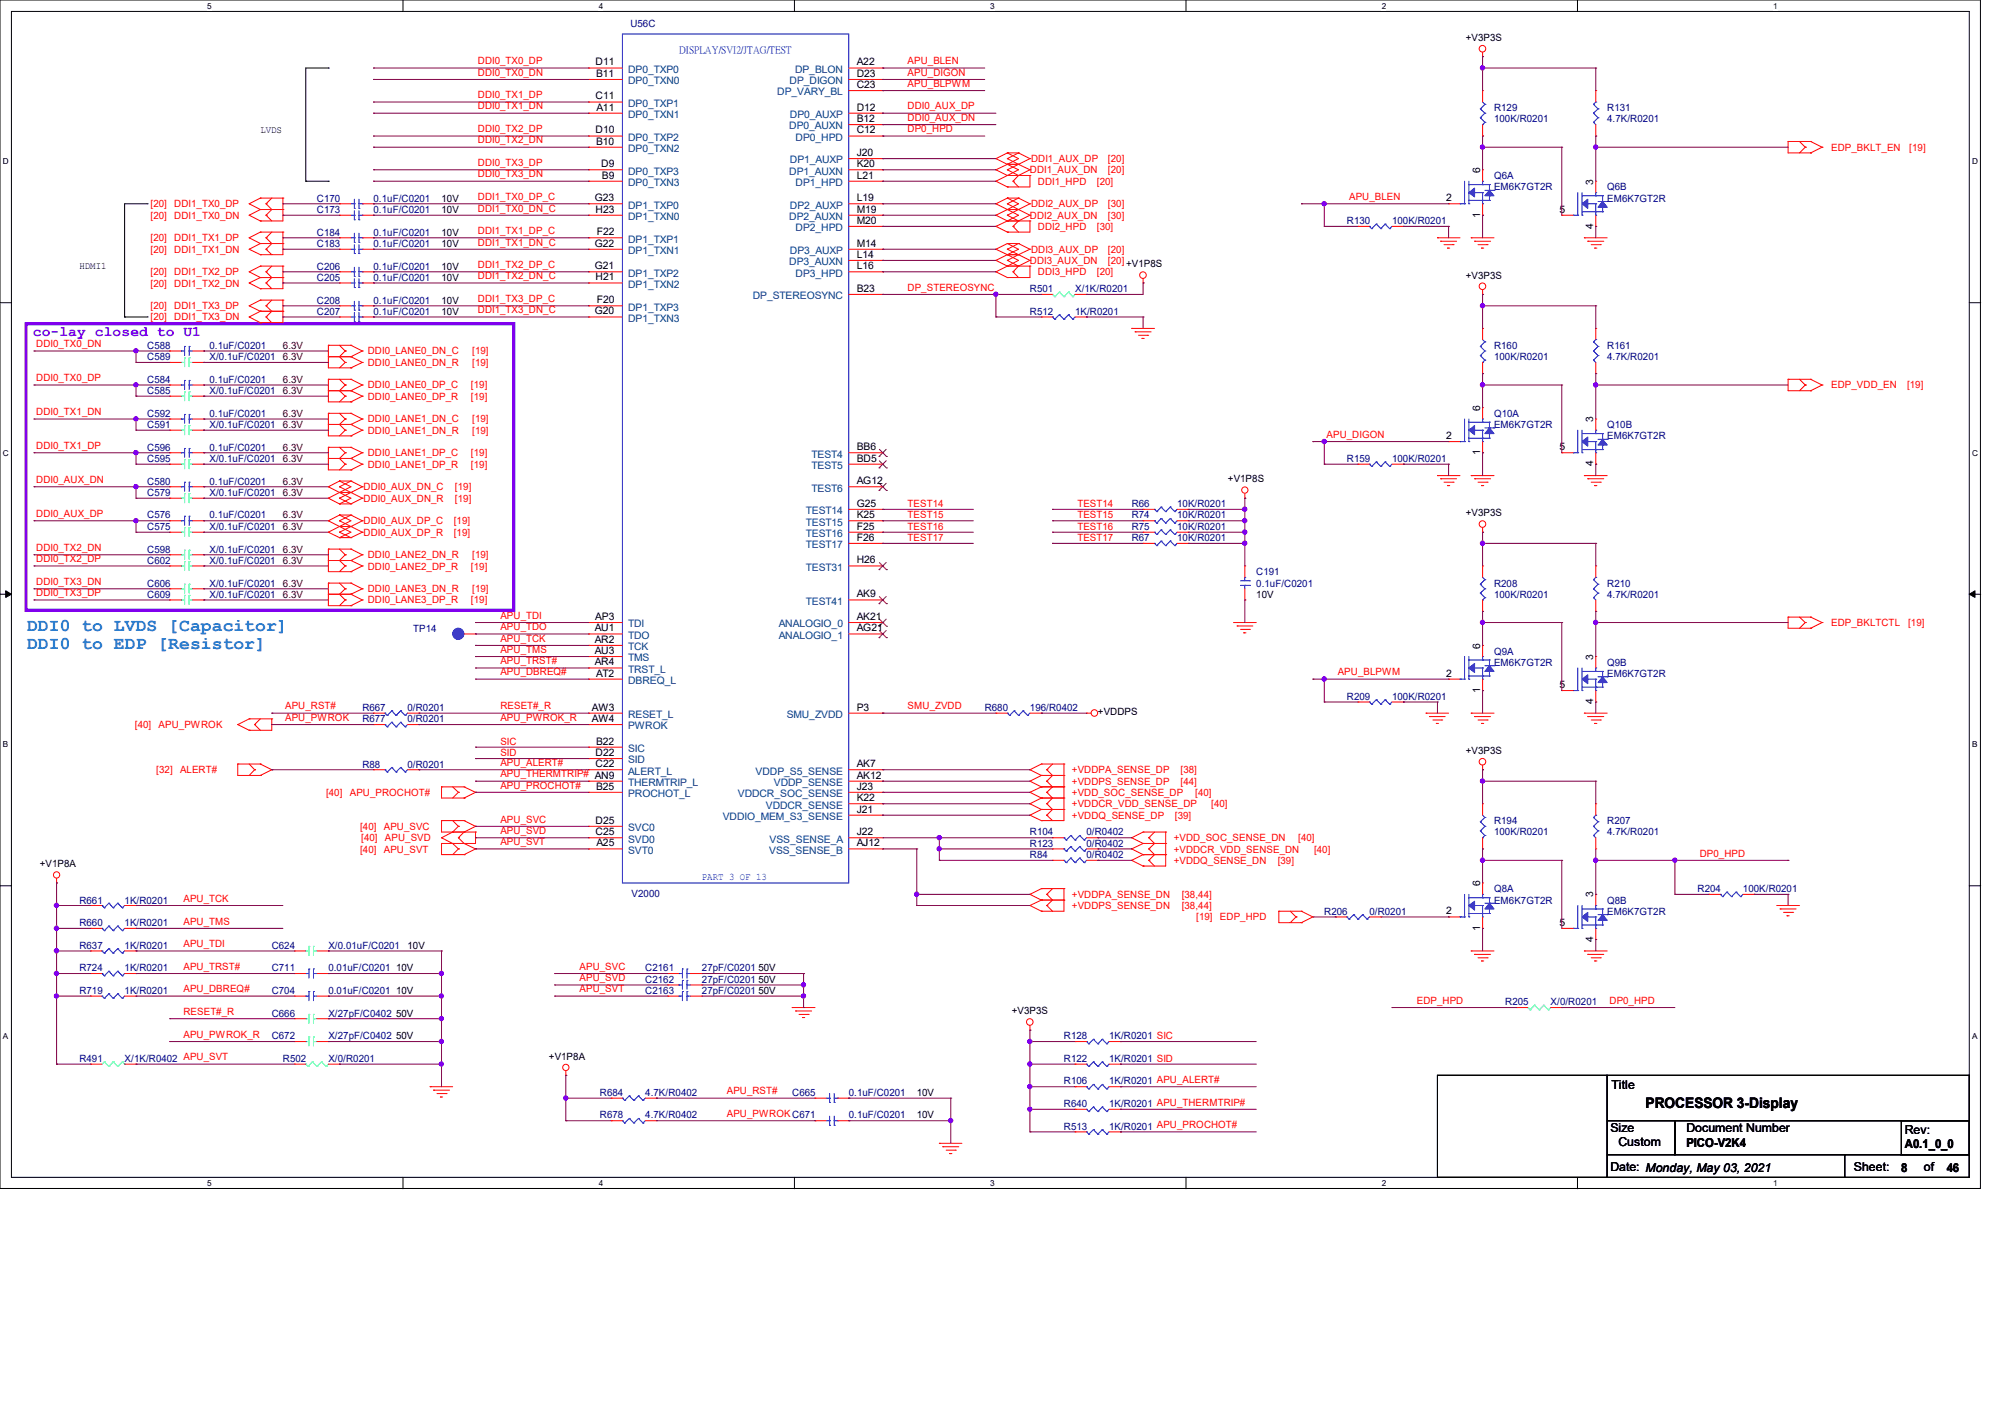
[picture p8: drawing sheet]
<svg xmlns="http://www.w3.org/2000/svg" width="297mm" height="210mm" viewBox="0 0 297 210" stroke-linecap="round" stroke-linejoin="round" font-family="sans-serif">
<defs><g id="words">
<g font-size="2.7" fill="#0080ff">
<text x="4" y="93.5">DDI0 to LVDS [Capacitor]</text>
<text x="4" y="96.1">DDI0 to EDP [Resistor]</text>
</g>
<text font-size="2.2" fill="#8000ff" x="4.9" y="49.7">co-lay closed to U1</text>
<text font-size="2.2" x="243.8" y="164.2">PROCESSOR 3-Display</text>
<g font-size="1.8">
<text x="238.7" y="161.2">Title</text>
<text x="238.6" y="167.6">Size</text>
<text x="249.8" y="167.6">Document Number</text>
<text x="282.2" y="168">Rev:</text>
<text x="238.6" y="173.5">Date: Monday, May 03, 2021</text>
<text x="239.7" y="169.8">Custom</text>
<text x="249.8" y="169.8">PICO-V2K4</text>
<text x="274.6" y="173.5">Sheet:</text>
<text x="281.6" y="173.5">8</text>
<text x="282.2" y="170">A0.1_0_0</text>
<text x="285" y="173.5">of</text>
<text x="288.4" y="173.5">46</text>
</g>
<g font-size="1.5" fill="#000080">
<text x="93.4" y="4.1">U56C</text>
<text x="221.3" y="16.5">R129</text>
<text x="238.1" y="16.5">R131</text>
<text x="221.3" y="18.1">100K/R0201</text>
<text x="238.1" y="18.1">4.7K/R0201</text>
<text x="46.9" y="29.9">C170</text>
<text x="55.3" y="29.9">0.1uF/C0201</text>
<text x="221.3" y="26.5">Q6A</text>
<text x="221.3" y="28.2">EM6K7GT2R</text>
<text x="238.1" y="28.2">Q6B</text>
<text x="238.1" y="29.9">EM6K7GT2R</text>
<text x="46.9" y="31.5">C173</text>
<text x="46.9" y="34.9">C184</text>
<text x="55.3" y="31.5">0.1uF/C0201</text>
<text x="55.3" y="34.9">0.1uF/C0201</text>
<text x="199.5" y="33.2">R130</text>
<text x="206.2" y="33.2">100K/R0201</text>
<text x="46.9" y="36.6">C183</text>
<text x="46.9" y="39.9">C206</text>
<text x="46.9" y="41.6">C205</text>
<text x="55.3" y="36.6">0.1uF/C0201</text>
<text x="55.3" y="39.9">0.1uF/C0201</text>
<text x="55.3" y="41.6">0.1uF/C0201</text>
<text x="46.9" y="45">C208</text>
<text x="46.9" y="46.7">C207</text>
<text x="55.3" y="45">0.1uF/C0201</text>
<text x="55.3" y="46.7">0.1uF/C0201</text>
<text x="152.6" y="43.3">R501</text>
<text x="152.6" y="46.7">R512</text>
<text x="159.3" y="43.3">X/1K/R0201</text>
<text x="159.3" y="46.7">1K/R0201</text>
<text x="21.8" y="53.3">C589</text>
<text x="21.8" y="51.6">C588</text>
<text x="31" y="53.3">X/0.1uF/C0201</text>
<text x="31" y="51.6">0.1uF/C0201</text>
<text x="221.3" y="51.6">R160</text>
<text x="221.3" y="53.3">100K/R0201</text>
<text x="238.1" y="51.6">R161</text>
<text x="238.1" y="53.3">4.7K/R0201</text>
<text x="21.8" y="56.7">C584</text>
<text x="21.8" y="58.4">C585</text>
<text x="31" y="56.7">0.1uF/C0201</text>
<text x="31" y="58.4">X/0.1uF/C0201</text>
<text x="21.8" y="61.7">C592</text>
<text x="21.8" y="63.4">C591</text>
<text x="31" y="61.7">0.1uF/C0201</text>
<text x="31" y="63.4">X/0.1uF/C0201</text>
<text x="221.3" y="61.7">Q10A</text>
<text x="221.3" y="63.4">EM6K7GT2R</text>
<text x="238.1" y="63.4">Q10B</text>
<text x="238.1" y="65.1">EM6K7GT2R</text>
<text x="21.8" y="66.8">C596</text>
<text x="21.8" y="68.4">C595</text>
<text x="21.8" y="71.8">C580</text>
<text x="31" y="66.8">0.1uF/C0201</text>
<text x="31" y="68.4">X/0.1uF/C0201</text>
<text x="31" y="71.8">0.1uF/C0201</text>
<text x="199.5" y="68.4">R159</text>
<text x="206.2" y="68.4">100K/R0201</text>
<text x="21.8" y="76.8">C576</text>
<text x="21.8" y="73.4">C579</text>
<text x="31" y="76.8">0.1uF/C0201</text>
<text x="31" y="73.4">X/0.1uF/C0201</text>
<text x="167.6" y="75.1">R66</text>
<text x="167.6" y="76.8">R74</text>
<text x="174.4" y="75.1">10K/R0201</text>
<text x="174.4" y="76.8">10K/R0201</text>
<text x="21.8" y="78.5">C575</text>
<text x="21.8" y="83.5">C602</text>
<text x="21.8" y="81.8">C598</text>
<text x="31" y="78.5">X/0.1uF/C0201</text>
<text x="31" y="83.5">X/0.1uF/C0201</text>
<text x="31" y="81.8">X/0.1uF/C0201</text>
<text x="167.6" y="78.5">R75</text>
<text x="167.6" y="80.2">R67</text>
<text x="174.4" y="78.5">10K/R0201</text>
<text x="174.4" y="80.2">10K/R0201</text>
<text x="21.8" y="88.6">C609</text>
<text x="21.8" y="86.9">C606</text>
<text x="31" y="88.6">X/0.1uF/C0201</text>
<text x="31" y="86.9">X/0.1uF/C0201</text>
<text x="186.1" y="85.2">C191</text>
<text x="186.1" y="86.9">0.1uF/C0201</text>
<text x="221.3" y="86.9">R208</text>
<text x="221.3" y="88.6">100K/R0201</text>
<text x="238.1" y="86.9">R210</text>
<text x="238.1" y="88.6">4.7K/R0201</text>
<text x="61.2" y="93.6">TP14</text>
<text x="221.3" y="96.9">Q9A</text>
<text x="221.3" y="98.6">EM6K7GT2R</text>
<text x="238.1" y="98.6">Q9B</text>
<text x="238.1" y="100.3">EM6K7GT2R</text>
<text x="53.7" y="105.3">R667</text>
<text x="53.7" y="107">R677</text>
<text x="60.4" y="105.3">0/R0201</text>
<text x="60.4" y="107">0/R0201</text>
<text x="145.9" y="105.3">R680</text>
<text x="152.6" y="105.3">196/R0402</text>
<text x="199.5" y="103.6">R209</text>
<text x="206.2" y="103.6">100K/R0201</text>
<text x="53.7" y="113.7">R88</text>
<text x="60.4" y="113.7">0/R0201</text>
<text x="152.6" y="123.7">R104</text>
<text x="152.6" y="125.4">R123</text>
<text x="161" y="123.7">0/R0402</text>
<text x="161" y="125.4">0/R0402</text>
<text x="221.3" y="122.1">R194</text>
<text x="221.3" y="123.7">100K/R0201</text>
<text x="238.1" y="122.1">R207</text>
<text x="238.1" y="123.7">4.7K/R0201</text>
<text x="152.6" y="127.1">R84</text>
<text x="161" y="127.1">0/R0402</text>
<text x="11.8" y="133.8">R661</text>
<text x="11.8" y="137.2">R660</text>
<text x="18.5" y="133.8">1K/R0201</text>
<text x="18.5" y="137.2">1K/R0201</text>
<text x="93.6" y="132.8">V2000</text>
<text x="196.2" y="135.5">R206</text>
<text x="202.9" y="135.5">0/R0201</text>
<text x="221.3" y="132.1">Q8A</text>
<text x="221.3" y="133.8">EM6K7GT2R</text>
<text x="238.1" y="133.8">Q8B</text>
<text x="238.1" y="135.5">EM6K7GT2R</text>
<text x="251.5" y="132.1">R204</text>
<text x="258.2" y="132.1">100K/R0201</text>
<text x="11.8" y="140.5">R637</text>
<text x="11.8" y="143.9">R724</text>
<text x="18.5" y="140.5">1K/R0201</text>
<text x="18.5" y="143.9">1K/R0201</text>
<text x="40.3" y="143.9">C711</text>
<text x="40.3" y="140.5">C624</text>
<text x="48.6" y="143.9">0.01uF/C0201</text>
<text x="48.6" y="140.5">X/0.01uF/C0201</text>
<text x="95.6" y="143.9">C2161</text>
<text x="104" y="143.9">27pF/C0201</text>
<text x="11.8" y="147.2">R719</text>
<text x="18.5" y="147.2">1K/R0201</text>
<text x="40.3" y="147.2">C704</text>
<text x="48.6" y="147.2">0.01uF/C0201</text>
<text x="95.6" y="145.5">C2162</text>
<text x="95.6" y="147.2">C2163</text>
<text x="104" y="145.5">27pF/C0201</text>
<text x="104" y="147.2">27pF/C0201</text>
<text x="223" y="148.9">R205</text>
<text x="229.7" y="148.9">X/0/R0201</text>
<text x="40.3" y="150.6">C666</text>
<text x="40.3" y="153.9">C672</text>
<text x="48.6" y="150.6">X/27pF/C0402</text>
<text x="48.6" y="153.9">X/27pF/C0402</text>
<text x="157.6" y="153.9">R128</text>
<text x="164.3" y="153.9">1K/R0201 SIC</text>
<text x="11.8" y="157.3">R491</text>
<text x="18.5" y="157.3">X/1K/R0402 APU_SVT</text>
<text x="41.9" y="157.3">R502</text>
<text x="48.6" y="157.3">X/0/R0201</text>
<text x="157.6" y="160.6">R106</text>
<text x="157.6" y="157.3">R122</text>
<text x="164.3" y="160.6">1K/R0201 APU_ALERT#</text>
<text x="164.3" y="157.3">1K/R0201 SID</text>
<text x="88.9" y="162.3">R684</text>
<text x="88.9" y="165.7">R678</text>
<text x="95.6" y="162.3">4.7K/R0402</text>
<text x="95.6" y="165.7">4.7K/R0402</text>
<text x="117.3" y="162.3">C665</text>
<text x="125.7" y="162.3">0.1uF/C0201</text>
<text x="125.7" y="165.7">0.1uF/C0201</text>
<text x="157.6" y="167.3">R513</text>
<text x="157.6" y="164">R640</text>
<text x="164.3" y="167.3">1K/R0201 APU_PROCHOT#</text>
<text x="164.3" y="164">1K/R0201 APU_THERMTRIP#</text>
</g>
<g font-size="1.5" fill="#f00">
<text x="70.8" y="9.5">DDI0_TX0_DP</text>
<text x="70.8" y="11.2">DDI0_TX0_DN</text>
<text x="134.5" y="9.5">APU_BLEN</text>
<text x="134.5" y="11.2">APU_DIGON</text>
<text x="70.8" y="14.6">DDI0_TX1_DP</text>
<text x="70.8" y="16.2">DDI0_TX1_DN</text>
<text x="134.5" y="16.2">DDI0_AUX_DP</text>
<text x="134.5" y="17.9">DDI0_AUX_DN</text>
<text x="134.5" y="12.9">APU_BLPWM</text>
<text x="70.8" y="19.6">DDI0_TX2_DP</text>
<text x="70.8" y="21.3">DDI0_TX2_DN</text>
<text x="134.5" y="19.6">DP0_HPD</text>
<text x="271.3" y="22.3">EDP_BKLT_EN</text>
<text x="282.8" y="22.3">[19]</text>
<text x="70.8" y="29.6">DDI1_TX0_DP_C</text>
<text x="70.8" y="24.6">DDI0_TX3_DP</text>
<text x="70.8" y="26.3">DDI0_TX3_DN</text>
<text x="152.6" y="25.7">DDI1_AUX_DN</text>
<text x="152.7" y="24">DDI1_AUX_DP</text>
<text x="153.8" y="27.3">DDI1_HPD</text>
<text x="162.5" y="27.3">[20]</text>
<text x="164.1" y="25.7">[20]</text>
<text x="164.1" y="24">[20]</text>
<text x="199.9" y="29.6">APU_BLEN</text>
<text x="22.3" y="30.7">[20]</text>
<text x="22.3" y="32.4">[20]</text>
<text x="22.3" y="35.7">[20]</text>
<text x="25.8" y="30.7">DDI1_TX0_DP</text>
<text x="25.8" y="32.4">DDI1_TX0_DN</text>
<text x="25.8" y="35.7">DDI1_TX1_DP</text>
<text x="70.8" y="31.3">DDI1_TX0_DN_C</text>
<text x="70.8" y="34.7">DDI1_TX1_DP_C</text>
<text x="152.6" y="32.4">DDI2_AUX_DN</text>
<text x="152.7" y="30.7">DDI2_AUX_DP</text>
<text x="153.8" y="34.1">DDI2_HPD</text>
<text x="162.5" y="34.1">[30]</text>
<text x="164.1" y="32.4">[30]</text>
<text x="164.1" y="30.7">[30]</text>
<text x="22.3" y="37.4">[20]</text>
<text x="22.3" y="40.8">[20]</text>
<text x="25.8" y="37.4">DDI1_TX1_DN</text>
<text x="25.8" y="40.8">DDI1_TX2_DP</text>
<text x="70.8" y="36.4">DDI1_TX1_DN_C</text>
<text x="70.8" y="39.7">DDI1_TX2_DP_C</text>
<text x="70.8" y="41.4">DDI1_TX2_DN_C</text>
<text x="152.6" y="39.1">DDI3_AUX_DN</text>
<text x="152.7" y="37.4">DDI3_AUX_DP</text>
<text x="153.8" y="40.8">DDI3_HPD</text>
<text x="162.5" y="40.8">[20]</text>
<text x="164.1" y="39.1">[20]</text>
<text x="164.1" y="37.4">[20]</text>
<text x="22.3" y="42.5">[20]</text>
<text x="22.3" y="45.8">[20]</text>
<text x="22.3" y="47.5">[20]</text>
<text x="25.8" y="42.5">DDI1_TX2_DN</text>
<text x="25.8" y="45.8">DDI1_TX3_DP</text>
<text x="25.8" y="47.5">DDI1_TX3_DN</text>
<text x="70.8" y="44.7">DDI1_TX3_DP_C</text>
<text x="70.8" y="46.4">DDI1_TX3_DN_C</text>
<text x="134.5" y="43.1">DP_STEREOSYNC</text>
<text x="5.4" y="51.4">DDI0_TX0_DN</text>
<text x="54.5" y="52.5">DDI0_LANE0_DN_C</text>
<text x="69.9" y="52.5">[19]</text>
<text x="5.4" y="56.5">DDI0_TX0_DP</text>
<text x="54.5" y="54.2">DDI0_LANE0_DN_R</text>
<text x="54.5" y="57.5">DDI0_LANE0_DP_C</text>
<text x="54.5" y="59.2">DDI0_LANE0_DP_R</text>
<text x="69.8" y="57.5">[19]</text>
<text x="69.8" y="59.2">[19]</text>
<text x="69.9" y="54.2">[19]</text>
<text x="271.3" y="57.5">EDP_VDD_EN</text>
<text x="282.5" y="57.5">[19]</text>
<text x="5.4" y="61.5">DDI0_TX1_DN</text>
<text x="54.5" y="62.6">DDI0_LANE1_DN_C</text>
<text x="54.5" y="64.2">DDI0_LANE1_DN_R</text>
<text x="69.9" y="62.6">[19]</text>
<text x="69.9" y="64.2">[19]</text>
<text x="196.5" y="64.9">APU_DIGON</text>
<text x="5.4" y="66.5">DDI0_TX1_DP</text>
<text x="5.4" y="71.5">DDI0_AUX_DN</text>
<text x="54.5" y="67.6">DDI0_LANE1_DP_C</text>
<text x="54.5" y="69.3">DDI0_LANE1_DP_R</text>
<text x="69.8" y="67.6">[19]</text>
<text x="69.8" y="69.3">[19]</text>
<text x="5.4" y="76.6">DDI0_AUX_DP</text>
<text x="53.8" y="77.6">DDI0_AUX_DP_C</text>
<text x="53.8" y="72.6">DDI0_AUX_DN_C</text>
<text x="53.8" y="74.3">DDI0_AUX_DN_R</text>
<text x="67.2" y="77.6">[19]</text>
<text x="67.4" y="72.6">[19]</text>
<text x="67.4" y="74.3">[19]</text>
<text x="134.5" y="75.1">TEST14</text>
<text x="134.5" y="76.8">TEST15</text>
<text x="159.6" y="75.1">TEST14</text>
<text x="159.6" y="76.8">TEST15</text>
<text x="5.4" y="81.6">DDI0_TX2_DN</text>
<text x="5.4" y="83.3">DDI0_TX2_DP</text>
<text x="53.8" y="79.3">DDI0_AUX_DP_R</text>
<text x="54.5" y="82.7">DDI0_LANE2_DN_R</text>
<text x="67.2" y="79.3">[19]</text>
<text x="69.9" y="82.7">[19]</text>
<text x="134.5" y="78.5">TEST16</text>
<text x="134.5" y="80.1">TEST17</text>
<text x="159.6" y="78.5">TEST16</text>
<text x="159.6" y="80.1">TEST17</text>
<text x="5.4" y="86.7">DDI0_TX3_DN</text>
<text x="5.4" y="88.3">DDI0_TX3_DP</text>
<text x="54.5" y="84.4">DDI0_LANE2_DP_R</text>
<text x="54.5" y="87.7">DDI0_LANE3_DN_R</text>
<text x="54.5" y="89.4">DDI0_LANE3_DP_R</text>
<text x="69.8" y="84.4">[19]</text>
<text x="69.8" y="89.4">[19]</text>
<text x="69.9" y="87.7">[19]</text>
<text x="74.1" y="91.7">APU_TDI</text>
<text x="74.1" y="93.3">APU_TDO</text>
<text x="74.1" y="95">APU_TCK</text>
<text x="271.3" y="92.8">EDP_BKLTCTL</text>
<text x="282.7" y="92.8">[19]</text>
<text x="74.1" y="96.7">APU_TMS</text>
<text x="74.1" y="98.4">APU_TRST#</text>
<text x="74.1" y="100">APU_DBREQ#</text>
<text x="198.2" y="100">APU_BLPWM</text>
<text x="20" y="107.8">[40]</text>
<text x="23.5" y="107.8">APU_PWROK</text>
<text x="42.2" y="105.1">APU_RST#</text>
<text x="42.2" y="106.8">APU_PWROK</text>
<text x="74.1" y="105.1">RESET#_R</text>
<text x="74.1" y="106.8">APU_PWROK_R</text>
<text x="134.5" y="105.1">SMU_ZVDD</text>
<text x="74.1" y="110.3">SIC</text>
<text x="74.1" y="112">SID</text>
<text x="74.1" y="113.5">APU_ALERT#</text>
<text x="23.2" y="114.5">[32]</text>
<text x="26.7" y="114.5">ALERT#</text>
<text x="48.3" y="117.9">[40]</text>
<text x="51.8" y="117.9">APU_PROCHOT#</text>
<text x="74.1" y="115.1">APU_THERMTRIP# AN9</text>
<text x="74.1" y="116.8">APU_PROCHOT#</text>
<text x="158.8" y="119.6">+VDDCR_VDD_SENSE_DP</text>
<text x="158.8" y="117.9">+VDD_SOC_SENSE_DP</text>
<text x="158.8" y="114.5">+VDDPA_SENSE_DP</text>
<text x="158.8" y="116.2">+VDDPS_SENSE_DP</text>
<text x="174.9" y="114.5">[38]</text>
<text x="174.9" y="116.2">[44]</text>
<text x="177" y="117.9">[40]</text>
<text x="179.4" y="119.6">[40]</text>
<text x="53.3" y="122.9">[40]</text>
<text x="53.5" y="124.6">[40]</text>
<text x="56.9" y="122.9">APU_SVC</text>
<text x="57" y="124.6">APU_SVD</text>
<text x="74.1" y="121.8">APU_SVC</text>
<text x="74.1" y="125.2">APU_SVT</text>
<text x="74.1" y="123.5">APU_SVD</text>
<text x="158.8" y="121.2">+VDDQ_SENSE_DP</text>
<text x="173.9" y="124.6">+VDD_SOC_SENSE_DN</text>
<text x="174" y="121.2">[39]</text>
<text x="192.3" y="124.6">[40]</text>
<text x="53.3" y="126.3">[40]</text>
<text x="56.9" y="126.3">APU_SVT</text>
<text x="173.9" y="126.3">+VDDCR_VDD_SENSE_DN</text>
<text x="173.9" y="127.9">+VDDQ_SENSE_DN</text>
<text x="189.3" y="127.9">[39]</text>
<text x="194.7" y="126.3">[40]</text>
<text x="251.8" y="126.9">DP0_HPD</text>
<text x="27.2" y="133.6">APU_TCK</text>
<text x="27.2" y="136.9">APU_TMS</text>
<text x="158.8" y="133">+VDDPA_SENSE_DN</text>
<text x="158.8" y="134.7">+VDDPS_SENSE_DN</text>
<text x="175" y="133">[38,44]</text>
<text x="175" y="134.7">[38,44]</text>
<text x="177.2" y="136.3">[19]</text>
<text x="180.7" y="136.3">EDP_HPD</text>
<text x="27.2" y="140.3">APU_TDI</text>
<text x="27.2" y="143.6">APU_TRST#</text>
<text x="85.9" y="143.6">APU_SVC</text>
<text x="27.2" y="147">APU_DBREQ#</text>
<text x="85.9" y="145.3">APU_SVD</text>
<text x="85.9" y="147">APU_SVT</text>
<text x="209.9" y="148.7">EDP_HPD</text>
<text x="238.4" y="148.7">DP0_HPD</text>
<text x="27.2" y="150.3">RESET#_R</text>
<text x="27.2" y="153.7">APU_PWROK_R</text>
<text x="107.7" y="162.1">APU_RST#</text>
<text x="107.7" y="165.4">APU_PWROKC671</text>
</g>
<g font-size="1.5">
<text x="88.2" y="9.7">D11</text>
<text x="88.3" y="11.4">B11</text>
<text x="126.9" y="9.7">A22</text>
<text x="126.9" y="11.4">D23</text>
<text x="217.1" y="6.1">+V3P3S</text>
<text x="88.2" y="14.7">C11</text>
<text x="88.3" y="16.4">A11</text>
<text x="126.9" y="13">C23</text>
<text x="126.9" y="16.4">D12</text>
<text x="38.6" y="19.7">LVDS</text>
<text x="88.2" y="19.8">D10</text>
<text x="88.3" y="21.4">B10</text>
<text x="126.9" y="18.1">B12</text>
<text x="126.9" y="19.8">C12</text>
<text x="126.9" y="23.1">J20</text>
<text x="65.4" y="29.9">10V</text>
<text x="88.1" y="29.8">G23</text>
<text x="89.1" y="24.8">D9</text>
<text x="89.2" y="26.5">B9</text>
<text x="126.9" y="24.8">K20</text>
<text x="126.9" y="26.5">L21</text>
<text x="126.9" y="29.8">L19</text>
<text x="214.2" y="29.8">2</text>
<text x="219.2" y="25.7" transform="rotate(-90 219.2 25.7)">6</text>
<text x="236" y="27.3" transform="rotate(-90 236 27.3)">3</text>
<text x="65.4" y="31.5">10V</text>
<text x="65.4" y="34.9">10V</text>
<text x="88.2" y="31.5">H23</text>
<text x="88.4" y="34.8">F22</text>
<text x="126.9" y="31.5">M19</text>
<text x="126.9" y="33.1">M20</text>
<text x="219.2" y="32.2" transform="rotate(-90 219.2 32.2)">1</text>
<text x="231" y="31.5">5</text>
<text x="236" y="33.9" transform="rotate(-90 236 33.9)">4</text>
<text x="11.8" y="39.8">HDMI1</text>
<text x="65.4" y="36.6">10V</text>
<text x="65.4" y="39.9">10V</text>
<text x="65.4" y="41.6">10V</text>
<text x="88.1" y="36.5">G22</text>
<text x="88.1" y="39.9">G21</text>
<text x="88.2" y="41.5">H21</text>
<text x="126.9" y="36.5">M14</text>
<text x="126.9" y="38.2">L14</text>
<text x="126.9" y="39.9">L16</text>
<text x="166.8" y="39.6">+V1P8S</text>
<text x="217.1" y="41.3">+V3P3S</text>
<text x="65.4" y="45">10V</text>
<text x="65.4" y="46.7">10V</text>
<text x="88.1" y="46.6">G20</text>
<text x="88.4" y="44.9">F20</text>
<text x="126.9" y="43.2">B23</text>
<text x="214.2" y="65">2</text>
<text x="219.2" y="60.9" transform="rotate(-90 219.2 60.9)">6</text>
<text x="236" y="62.5" transform="rotate(-90 236 62.5)">3</text>
<text x="126.9" y="66.7">BB6</text>
<text x="126.9" y="68.4">BD5</text>
<text x="126.9" y="71.7">AG12</text>
<text x="181.9" y="71.5">+V1P8S</text>
<text x="219.2" y="67.4" transform="rotate(-90 219.2 67.4)">1</text>
<text x="231" y="66.7">5</text>
<text x="236" y="69.1" transform="rotate(-90 236 69.1)">4</text>
<text x="126.9" y="75.1">G25</text>
<text x="126.9" y="76.8">K25</text>
<text x="217.1" y="76.5">+V3P3S</text>
<text x="126.9" y="78.4">F25</text>
<text x="126.9" y="80.1">F26</text>
<text x="126.9" y="83.4">H26</text>
<text x="126.9" y="88.5">AK9</text>
<text x="186.1" y="88.6">10V</text>
<text x="88.1" y="93.5">AU1</text>
<text x="88.1" y="95.2">AR2</text>
<text x="88.2" y="91.8">AP3</text>
<text x="126.9" y="91.8">AK21</text>
<text x="126.9" y="93.5">AG21</text>
<text x="88.1" y="96.9">AU3</text>
<text x="88.1" y="98.6">AR4</text>
<text x="88.3" y="100.2">AT2</text>
<text x="214.2" y="100.2">2</text>
<text x="219.2" y="96.1" transform="rotate(-90 219.2 96.1)">6</text>
<text x="231" y="101.9">5</text>
<text x="236" y="97.7" transform="rotate(-90 236 97.7)">3</text>
<text x="87.7" y="105.2">AW3</text>
<text x="87.7" y="106.9">AW4</text>
<text x="126.9" y="105.2">P3</text>
<text x="162.6" y="106">+VDDPS</text>
<text x="219.2" y="102.6" transform="rotate(-90 219.2 102.6)">1</text>
<text x="236" y="104.3" transform="rotate(-90 236 104.3)">4</text>
<text x="88.2" y="112">D22</text>
<text x="88.2" y="113.6">C22</text>
<text x="88.3" y="110.3">B22</text>
<text x="126.9" y="113.6">AK7</text>
<text x="217.1" y="111.7">+V3P3S</text>
<text x="88.3" y="117">B25</text>
<text x="126.9" y="115.3">AK12</text>
<text x="126.9" y="117">J23</text>
<text x="126.9" y="118.7">K22</text>
<text x="88.2" y="122">D25</text>
<text x="88.2" y="123.7">C25</text>
<text x="88.3" y="125.3">A25</text>
<text x="126.9" y="120.4">J21</text>
<text x="126.9" y="123.7">J22</text>
<text x="126.9" y="125.3">AJ12</text>
<text x="5.9" y="128.4">+V1P8A</text>
<text x="219.2" y="131.3" transform="rotate(-90 219.2 131.3)">6</text>
<text x="214.2" y="135.4">2</text>
<text x="219.2" y="137.8" transform="rotate(-90 219.2 137.8)">1</text>
<text x="231" y="137.1">5</text>
<text x="236" y="132.9" transform="rotate(-90 236 132.9)">3</text>
<text x="58.7" y="143.9">10V</text>
<text x="60.4" y="140.5">10V</text>
<text x="112.4" y="143.9">50V</text>
<text x="236" y="139.5" transform="rotate(-90 236 139.5)">4</text>
<text x="58.7" y="147.2">10V</text>
<text x="112.4" y="145.5">50V</text>
<text x="112.4" y="147.2">50V</text>
<text x="58.7" y="150.6">50V</text>
<text x="58.7" y="153.9">50V</text>
<text x="149.9" y="150.2">+V3P3S</text>
<text x="81.3" y="156.9">+V1P8A</text>
<text x="135.8" y="162.3">10V</text>
<text x="135.8" y="165.7">10V</text>
</g>
<g font-size="1.5" fill="#004080">
<text x="93" y="10.8">DP0_TXP0</text>
<text x="117.8" y="10.8">DP_BLON</text>
<text x="93" y="12.5">DP0_TXN0</text>
<text x="93" y="15.8">DP0_TXP1</text>
<text x="93" y="17.5">DP0_TXN1</text>
<text x="115.1" y="14.1">DP_VARY_BL</text>
<text x="117" y="12.5">DP_DIGON</text>
<text x="117" y="17.5">DP0_AUXP</text>
<text x="93" y="20.9">DP0_TXP2</text>
<text x="93" y="22.5">DP0_TXN2</text>
<text x="116.9" y="19.2">DP0_AUXN</text>
<text x="117.9" y="20.9">DP0_HPD</text>
<text x="93" y="25.9">DP0_TXP3</text>
<text x="93" y="27.6">DP0_TXN3</text>
<text x="116.9" y="25.9">DP1_AUXN</text>
<text x="117" y="24.2">DP1_AUXP</text>
<text x="117.9" y="27.6">DP1_HPD</text>
<text x="93" y="30.9">DP1_TXP0</text>
<text x="93" y="32.6">DP1_TXN0</text>
<text x="93" y="35.9">DP1_TXP1</text>
<text x="116.9" y="32.6">DP2_AUXN</text>
<text x="117" y="30.9">DP2_AUXP</text>
<text x="117.9" y="34.2">DP2_HPD</text>
<text x="93" y="37.6">DP1_TXN1</text>
<text x="93" y="41">DP1_TXP2</text>
<text x="116.9" y="39.3">DP3_AUXN</text>
<text x="117" y="37.6">DP3_AUXP</text>
<text x="117.9" y="41">DP3_HPD</text>
<text x="93" y="42.6">DP1_TXN2</text>
<text x="93" y="46">DP1_TXP3</text>
<text x="93" y="47.7">DP1_TXN3</text>
<text x="111.5" y="44.3">DP_STEREOSYNC</text>
<text x="120.2" y="67.8">TEST4</text>
<text x="120.2" y="69.5">TEST5</text>
<text x="119.4" y="76.2">TEST14</text>
<text x="119.4" y="77.9">TEST15</text>
<text x="120.2" y="72.8">TEST6</text>
<text x="119.4" y="79.5">TEST16</text>
<text x="119.4" y="81.2">TEST17</text>
<text x="119.4" y="84.5">TEST31</text>
<text x="119.4" y="89.6">TEST41</text>
<text x="93" y="92.9">TDI</text>
<text x="93" y="94.6">TDO</text>
<text x="115.4" y="92.9">ANALOGIO_0</text>
<text x="115.4" y="94.6">ANALOGIO_1</text>
<text x="93" y="96.3">TCK</text>
<text x="93" y="98">TMS</text>
<text x="93" y="99.7">TRST_L</text>
<text x="93" y="101.3">DBREQ_L</text>
<text x="93" y="106.3">RESET_L</text>
<text x="116.5" y="106.3">SMU_ZVDD</text>
<text x="93" y="108">PWROK</text>
<text x="93" y="111.4">SIC</text>
<text x="93" y="113.1">SID</text>
<text x="93" y="114.7">ALERT_L</text>
<text x="93" y="116.4">THERMTRIP_L</text>
<text x="93" y="118.1">PROCHOT_L</text>
<text x="109.3" y="118.1">VDDCR_SOC_SENSE</text>
<text x="111.9" y="114.7">VDDP_S5_SENSE</text>
<text x="113.5" y="119.8">VDDCR_SENSE</text>
<text x="114.6" y="116.4">VDDP_SENSE</text>
<text x="93" y="123.1">SVC0</text>
<text x="93" y="124.8">SVD0</text>
<text x="107.1" y="121.5">VDDIO_MEM_S3_SENSE</text>
<text x="114" y="124.8">VSS_SENSE_A</text>
<text x="93" y="126.4">SVT0</text>
<text x="114" y="126.4">VSS_SENSE_B</text>
</g>
<g font-size="1.5" fill="#00f">
<text x="100.6" y="7.9">DISPLAY/SVI2/JTAG/TEST</text>
<text x="104" y="130.3">PART 3 OF 13</text>
</g>
<g font-size="1.5" fill="#400000">
<text x="41.9" y="53.3">6.3V</text>
<text x="41.9" y="51.6">6.3V</text>
<text x="41.9" y="56.7">6.3V</text>
<text x="41.9" y="58.4">6.3V</text>
<text x="41.9" y="61.7">6.3V</text>
<text x="41.9" y="63.4">6.3V</text>
<text x="41.9" y="66.8">6.3V</text>
<text x="41.9" y="68.4">6.3V</text>
<text x="41.9" y="71.8">6.3V</text>
<text x="41.9" y="76.8">6.3V</text>
<text x="41.9" y="73.4">6.3V</text>
<text x="41.9" y="78.5">6.3V</text>
<text x="41.9" y="83.5">6.3V</text>
<text x="41.9" y="81.8">6.3V</text>
<text x="41.9" y="88.6">6.3V</text>
<text x="41.9" y="86.9">6.3V</text>
</g>
<g font-size="1.2">
<text x="30.7" y="1.3">5</text>
<text x="88.7" y="1.3">4</text>
<text x="146.7" y="1.3">3</text>
<text x="204.7" y="1.3">2</text>
<text x="262.7" y="1.3">1</text>
<text x=".4" y="24.3">D</text>
<text x="292.1" y="24.3">D</text>
<text x=".4" y="67.5">C</text>
<text x="292.1" y="67.5">C</text>
<text x=".4" y="110.7">B</text>
<text x="292.1" y="110.7">B</text>
<text x=".4" y="153.8">A</text>
<text x="292.1" y="153.8">A</text>
<text x="30.7" y="175.6">5</text>
<text x="88.7" y="175.6">4</text>
<text x="146.7" y="175.6">3</text>
<text x="204.7" y="175.6">2</text>
<text x="262.7" y="175.6">1</text>
</g>
</g></defs>
<path d="M0 0h293.4v176h-293.4zM1.7 1.7h290v172.7h-290z" fill="none" stroke="#000" stroke-width=".15"/>
<g fill="#fff">
<path d="M30.7 .2h.6v1.3h-.6z"/>
<path d="M30.7 174.5h.6v1.4h-.6z"/>
</g>
<path d="M59.7 0v1.7M59.7 174.4v1.7" fill="none" stroke="#000" stroke-width=".15"/>
<g fill="#fff">
<path d="M88.7 .2h.6v1.3h-.6z"/>
<path d="M88.7 174.5h.6v1.4h-.6z"/>
</g>
<path d="M117.7 0v1.7M117.7 174.4v1.7" fill="none" stroke="#000" stroke-width=".15"/>
<g fill="#fff">
<path d="M146.7 .2h.6v1.3h-.6z"/>
<path d="M146.7 174.5h.6v1.4h-.6z"/>
</g>
<path d="M175.7 0v1.7M175.7 174.4v1.7" fill="none" stroke="#000" stroke-width=".15"/>
<g fill="#fff">
<path d="M204.7 .2h.6v1.3h-.6z"/>
<path d="M204.7 174.5h.6v1.4h-.6z"/>
</g>
<path d="M233.7 0v1.7M233.7 174.4v1.7" fill="none" stroke="#000" stroke-width=".15"/>
<g fill="#fff">
<path d="M262.7 .2h.6v1.3h-.6z"/>
<path d="M262.7 174.5h.6v1.4h-.6z"/>
<path d="M.4 23.2h.9v1.4h-.9z"/>
<path d="M292.1 23.2h.9v1.4h-.9z"/>
<path d="M.4 66.4h.9v1.3h-.9z"/>
<path d="M292.1 66.4h.9v1.3h-.9z"/>
</g>
<path d="M0 44.8h1.7M291.7 44.8h1.7" fill="none" stroke="#000" stroke-width=".15"/>
<g fill="#fff">
<path d="M.4 109.6h.8v1.3h-.8z"/>
<path d="M292.1 109.6h.8v1.3h-.8z"/>
</g>
<path d="M0 88h1.7M291.7 88h1.7" fill="none" stroke="#000" stroke-width=".15"/>
<path d="M.8 87.5l.9 .5-.9 .5zM291.7 88l.9-.5v1z" fill="#000" stroke="#000" stroke-width=".15"/>
<g fill="#fff">
<path d="M.4 152.7h.8v1.4h-.8z"/>
<path d="M292.1 152.7h.8v1.4h-.8z"/>
</g>
<g fill="none" stroke="#000" stroke-width=".15">
<path d="M48.6 10.1h.1M48.6 10.1h-3.3v16.7M21.8 30.2h.1M21.8 30.2h-3.3v16.7M45.3 26.8h.1M45.3 26.8h3.3M48.6 26.8h.1M18.5 46.9h.1M18.5 46.9h3.3M21.8 46.9h.1M0 131.2h1.7M291.7 131.2h1.7"/>
<path d="M212.9 159.3h25.2v15.1h-25.2zM238.1 159.3h53.6v6.7h-53.6zM238.1 166h10v5h-10zM238.1 171h35.2v3.4h-35.2zM248.1 166h43.6v5h-43.6zM273.3 171h18.4v3.4h-18.4zM281.6 166h10.1v5h-10.1z"/>
</g>
<path d="M3.9 48h72.2v42.4h-72.2z" fill="none" stroke="#8000ff" stroke-width=".47"/>
<g fill="none" stroke="#f00" stroke-width=".15">
<path d="M87.2 10.1h.1M87.2 11.8h.1M87.2 15.1h.1M87.2 16.8h.1M87.2 10.1h5M87.2 11.8h5M87.2 15.1h5M87.2 16.8h5M125.7 10.1h5.1M125.7 11.8h5.1M125.7 16.8h5.1M125.7 13.4h5.1"/>
<path d="M125.7 18.5h5.1M130.8 10.1h.1M130.8 11.8h.1M130.8 13.4h.1M130.8 16.8h.1M130.8 18.5h.1M219.6 8.4h.1M219.6 13.4h.1M219.6 7.7v.7M219.6 13.4v1.7M219.6 18.5v1.7M236.4 13.4h.1"/>
<path d="M236.4 13.4v1.7M236.4 18.5v1.7M36.9 30.2h.1M36.9 31.9h.1M36.9 35.2h.1M36.9 36.9h.1M36.9 30.2l1.7 .8M36.9 31.9l1.7 .8M36.9 35.2l1.7 .9M36.9 36.9l1.7 .8M38.6 31h.1M38.6 29.3h.1"/>
<path d="M38.6 32.7h.1M38.6 36.1h.1M38.6 34.4h.1M38.6 37.7h.1M38.6 39.4h.1M38.6 31h3.3M38.6 29.3h3.3M38.6 29.3l-1.7 .9M38.6 31l-1.7 .9M38.6 36.1h3.3M38.6 34.4h3.3M38.6 34.4l-1.7 .8"/>
<path d="M38.6 36.1l-1.7 .8M38.6 39.4h3.3M38.6 39.4l-1.7 .9M39.4 30.2h.1M39.4 31.9h.1M39.4 35.2h.1M39.4 36.9h.1M39.4 30.2l.9 .8-.9 .9M39.4 31.9l.9 .8M39.4 35.2l.9 .9-.9 .8M39.4 36.9l.9 .8M40.3 29.3l-.9 .9"/>
<path d="M40.3 34.4l-.9 .8M40.3 39.4l-.9 .9M41.9 29.3h.1M41.9 31h.1M41.9 34.4h.1M41.9 36.1h.1M41.9 39.4h.1M41.9 29.3v3.4h-3.3M41.9 34.4v3.3h-3.3M41.9 39.4v3.4h-3.3M50.3 30.2h.1M50.3 31.9h.1"/>
<path d="M50.3 35.2h.1M50.3 36.9h.1M50.3 35.2h1.7M50.3 30.2h1.7M50.3 31.9h1.7M50.3 36.9h1.7M53.7 35.2h1.6M53.7 30.2h1.6M53.7 31.9h1.6M53.7 36.9h1.6M55.3 30.2h.1M55.3 31.9h.1"/>
<path d="M55.3 35.2h.1M55.3 36.9h.1M87.2 20.2h.1M87.2 21.8h.1M87.2 25.1h.1M87.2 26.8h.1M87.2 30.2h.1M87.2 31.9h.1M87.2 35.2h.1M87.2 36.9h.1M87.2 35.2h5M87.2 30.2h5"/>
<path d="M87.2 20.2h5M87.2 21.8h5M87.2 25.1h5M87.2 26.8h5M87.2 31.9h5M87.2 36.9h5M125.7 30.2h5.1M125.7 20.2h5.1M125.7 25.1h5.1M125.7 26.8h5.1M125.7 31.9h5.1M125.7 36.9h5.1"/>
<path d="M125.7 23.5h5.1M125.7 33.5h5.1M125.7 38.6h5.1M130.8 20.2h.1M130.8 23.5h.1M130.8 25.1h.1M130.8 26.8h.1M130.8 30.2h.1M130.8 31.9h.1M130.8 33.5h.1M130.8 36.9h.1M130.8 38.6h.1"/>
<path d="M147.5 26.8h.1M147.5 23.5h.1M147.5 25.1h.1M147.5 30.2h.1M147.5 31.9h.1M147.5 33.5h.1M147.5 36.9h.1M147.5 38.6h.1M147.5 26.8l1.7 .9M147.5 23.5l1.7 .8M147.5 25.1l1.7 .9M147.5 30.2l1.7 .8"/>
<path d="M147.5 31.9l1.7 .8M147.5 33.5l1.7 .9M147.5 36.9l1.7 .8M147.5 38.6l1.7 .8M149.2 27.7h.1M149.2 26h.1M149.2 24.3h.1M149.2 22.6h.1M149.2 23.5h.1M149.2 25.1h.1M149.2 31h.1M149.2 29.3h.1"/>
<path d="M149.2 30.2h.1M149.2 32.7h.1M149.2 31.9h.1M149.2 34.4h.1M149.2 37.7h.1M149.2 36.1h.1M149.2 36.9h.1M149.2 39.4h.1M149.2 38.6h.1M149.2 22.6h1.7M149.2 26h3.4M149.2 26l-1.7 .8"/>
<path d="M149.2 24.3h1.7M149.2 22.6l-1.7 .9M149.2 22.6l1.7 .9-1.7 .8M149.2 23.5l1.7 .8M149.2 24.3l-1.7 .8M149.2 24.3l1.7 .8-1.7 .9M149.2 25.1l1.7 .9M149.2 31h1.7M149.2 29.3h1.7M149.2 32.7h3.4M149.2 36.1h1.7M149.2 37.7h1.7"/>
<path d="M149.2 39.4h3.4M149.2 29.3l-1.7 .9M149.2 29.3l1.7 .9-1.7 .8M149.2 30.2l1.7 .8M149.2 31l-1.7 .9M149.2 31l1.7 .9-1.7 .8M149.2 31.9l1.7 .8M149.2 32.7l-1.7 .8M149.2 36.1l-1.7 .8M149.2 36.1l1.7 .8-1.7 .8M149.2 36.9l1.7 .8M149.2 37.7l-1.7 .9"/>
<path d="M149.2 37.7l1.7 .9-1.7 .8M149.2 38.6l1.7 .8M149.2 39.4l-1.7 .9M150.1 26.8h.1M150.1 33.5h.1M150.1 26.8l.8 .9M150.1 33.5l.8 .9M150.9 22.6h.1M150.9 24.3h.1M150.9 26h.1M150.9 29.3h.1M150.9 31h.1"/>
<path d="M150.9 32.7h.1M150.9 36.1h.1M150.9 37.7h.1M150.9 39.4h.1M150.9 26l-.8 .8M150.9 22.6l1.7 .9M150.9 22.6l-1.7 .9M150.9 24.3l1.7 .8M150.9 24.3l-1.7 .8M150.9 29.3l1.7 .9M150.9 29.3l-1.7 .9M150.9 31l1.7 .9"/>
<path d="M150.9 31l-1.7 .9M150.9 32.7l-.8 .8M150.9 36.1l1.7 .8M150.9 36.1l-1.7 .8M150.9 37.7l1.7 .9M150.9 37.7l-1.7 .9M150.9 39.4l-.8 .9M152.6 26h.1M152.6 23.5h.1M152.6 25.1h.1M152.6 30.2h.1M152.6 31.9h.1"/>
<path d="M152.6 32.7h.1M152.6 36.9h.1M152.6 38.6h.1M152.6 39.4h.1M152.6 26v1.7h-3.4M152.6 32.7v1.7h-3.4M152.6 39.4v1.7h-3.4M152.6 23.5l-1.7 .8M152.6 25.1l-1.7 .9M152.6 30.2l-1.7 .8M152.6 31.9l-1.7 .8M152.6 36.9l-1.7 .8"/>
<path d="M152.6 38.6l-1.7 .8M201.2 33.5h.1M201.2 33.5h1.7M206.2 33.5h1.7M207.9 33.5h.1M212.9 35.2h.1M212.9 35.2h3.4M213.4 35.7h.1M213.4 35.7h2.4M213.9 36.2h1.4M214.4 36.7h.1M214.4 36.7h.4"/>
<path d="M214.6 30.2h.1M214.6 30.2h1.7M215.3 36.2h.1M217.9 35.2h.1M217.9 35.2h3.4M218.4 35.7h.1M218.4 35.7h2.4M218.9 36.2h1.4M219.5 36.7h.1M219.5 36.7h.3M219.6 31.9h.1M219.6 25.1h.1"/>
<path d="M219.6 20.2h.1M219.6 25.1v1.7M219.6 30.2v1.7M220.3 36.2h.1M231.4 31.9h.1M231.4 31.9h1.6M234.7 35.2h.1M234.7 35.2h3.4M235.2 35.7h.1M235.2 35.7h2.4M235.7 36.2h1.4M236.2 36.7h.1"/>
<path d="M236.2 36.7h.4M236.4 33.5h.1M236.4 26.8h.1M236.4 20.2h.1M236.4 26.8v1.7M236.4 31.9v1.6M237.1 36.2h.1M264.9 21h.1M264.9 21v1.6h3.3M264.9 21h3.3M266.6 21l.8 .8M267.4 21.8h.1"/>
<path d="M267.4 21.8l-.8 .8M268.2 22.6h.1M268.2 21h.1M268.2 21l1.7 .8M269.9 21.8h.1M269.9 21.8l-1.7 .8M25.1 53.7h.1M25.1 57h.1M25.1 58.7h.1M25.1 52h.1M25.1 53.7h1.7M25.1 57h1.7"/>
<path d="M25.1 58.7h1.7M25.1 52h1.7M28.5 53.7h1.7M28.5 57h1.7M28.5 58.7h1.7M28.5 52h1.7M30.2 53.7h.1M30.2 57h.1M30.2 58.7h.1M30.2 52h.1M36.9 40.3h.1M36.9 41.9h.1"/>
<path d="M36.9 45.3h.1M36.9 46.9h.1M36.9 40.3l1.7 .8M36.9 41.9l1.7 .9M36.9 45.3l1.7 .8M36.9 46.9l1.7 .9M38.6 41.1h.1M38.6 42.8h.1M38.6 46.1h.1M38.6 44.4h.1M38.6 47.8h.1M38.6 41.1h3.3"/>
<path d="M38.6 41.1l-1.7 .8M38.6 46.1h3.3M38.6 44.4h3.3M38.6 44.4l-1.7 .9M38.6 46.1l-1.7 .8M39.4 40.3h.1M39.4 41.9h.1M39.4 45.3h.1M39.4 46.9h.1M39.4 40.3l.9 .8-.9 .8M39.4 41.9l.9 .9M39.4 45.3l.9 .8-.9 .8"/>
<path d="M39.4 46.9l.9 .9M40.3 44.4l-.9 .9M41.9 41.1h.1M41.9 44.4h.1M41.9 46.1h.1M41.9 44.4v3.4h-3.3M48.6 51.1h.1M48.6 52.8h.1M48.6 56.2h.1M48.6 57.9h.1M48.6 57.9h3.4M48.6 56.2h3.4"/>
<path d="M48.6 52.8h3.4M48.6 51.1h3.4M48.6 51.1v3.4h3.4M48.6 56.2v3.3h3.4M50.3 45.3h.1M50.3 46.9h.1M50.3 40.3h.1M50.3 41.9h.1M50.3 51.1l.8 .9M50.3 56.2l.8 .8M50.3 45.3h1.7M50.3 46.9h1.7"/>
<path d="M50.3 40.3h1.7M50.3 41.9h1.7M51.1 52h.1M51.1 53.7h.1M51.1 57h.1M51.1 58.7h.1M51.1 52l-.8 .8 .8 .9M51.1 53.7l-.8 .8M51.1 57l-.8 .9 .8 .8M51.1 58.7l-.8 .8M52 52.8h.1M52 51.1h.1"/>
<path d="M52 54.5h.1M52 57.9h.1M52 56.2h.1M52 59.5h.1M52 51.1l1.7 .9M52 52.8l1.7 .9M52 56.2l1.7 .8M52 57.9l1.7 .8M53.7 52h.1M53.7 53.7h.1M53.7 57h.1M53.7 58.7h.1"/>
<path d="M53.7 52l-1.7 .8M53.7 53.7l-1.7 .8M53.7 57l-1.7 .9M53.7 58.7l-1.7 .8M53.7 45.3h1.6M53.7 46.9h1.6M53.7 40.3h1.6M53.7 41.9h1.6M55.3 45.3h.1M55.3 46.9h.1M55.3 40.3h.1M55.3 41.9h.1"/>
<path d="M87.2 40.3h.1M87.2 41.9h.1M87.2 45.3h.1M87.2 46.9h.1M87.2 45.3h5M87.2 46.9h5M87.2 40.3h5M87.2 41.9h5M125.7 43.6h5.1M125.7 40.3h5.1M130.8 40.3h.1M130.8 43.6h.1"/>
<path d="M147.5 40.3h.1M147.5 40.3l1.7 .8M149.2 41.1h.1M150.1 40.3h.1M150.1 40.3l.8 .8M154.3 43.6h.1M154.3 46.9h.1M154.3 43.6h1.6M154.3 46.9h1.6M159.3 43.6h1.7M159.3 46.9h1.7M161 43.6h.1"/>
<path d="M161 46.9h.1M167.6 48.6h.1M167.6 48.6h3.4M168.1 49.1h.1M168.1 49.1h2.4M168.7 49.7h1.3M169.2 50.1h.1M169.2 50.1h.3M169.3 41.9h.1M169.3 41.3v.6M170 49.7h.1M219.6 43.6h.1"/>
<path d="M219.6 48.6h.1M219.6 55.3h.1M219.6 42.9v.7M219.6 48.6v1.7M219.6 53.7v1.6M236.4 55.3h.1M236.4 48.6h.1M236.4 48.6v1.7M236.4 53.7v1.6M264.9 56.2h.1M264.9 56.2v1.7h3.3M264.9 56.2h3.3"/>
<path d="M266.6 56.2l.8 .8M267.4 57h.1M267.4 57l-.8 .9M268.2 57.9h.1M268.2 56.2h.1M268.2 56.2l1.7 .8M269.9 57h.1M269.9 57l-1.7 .9M25.1 77.1h.1M25.1 67.1h.1M25.1 78.8h.1M25.1 68.7h.1"/>
<path d="M25.1 72.1h.1M25.1 62.1h.1M25.1 73.8h.1M25.1 63.7h.1M25.1 77.1h1.7M25.1 68.7h1.7M25.1 67.1h1.7M25.1 78.8h1.7M25.1 72.1h1.7M25.1 62.1h1.7M25.1 73.8h1.7M25.1 63.7h1.7"/>
<path d="M28.5 77.1h1.7M28.5 68.7h1.7M28.5 67.1h1.7M28.5 78.8h1.7M28.5 72.1h1.7M28.5 62.1h1.7M28.5 73.8h1.7M28.5 63.7h1.7M30.2 77.1h.1M30.2 67.1h.1M30.2 78.8h.1M30.2 68.7h.1"/>
<path d="M30.2 72.1h.1M30.2 62.1h.1M30.2 73.8h.1M30.2 63.7h.1M48.6 61.2h.1M48.6 62.9h.1M48.6 66.3h.1M48.6 67.9h.1M48.6 77.1h.1M48.6 78.8h.1M48.6 72.1h.1M48.6 73.8h.1"/>
<path d="M48.6 61.2v3.4h3.4M48.6 66.3v3.3h3.4M48.6 62.9h3.4M48.6 61.2h3.4M48.6 67.9h3.4M48.6 66.3h3.4M48.6 77.1l1.7 .9M48.6 78.8l1.7 .8M48.6 72.1l1.7 .8M48.6 73.8l1.7 .8M50.3 78h.1M50.3 76.3h.1"/>
<path d="M50.3 77.1h.1M50.3 79.6h.1M50.3 78.8h.1M50.3 72.9h.1M50.3 71.2h.1M50.3 72.1h.1M50.3 74.6h.1M50.3 73.8h.1M50.3 61.2l.8 .9M50.3 66.3l.8 .8M50.3 76.3h1.7M50.3 78h1.7"/>
<path d="M50.3 76.3l-1.7 .8M50.3 76.3l1.7 .8-1.7 .9M50.3 77.1l3.4 1.7M50.3 79.6h1.7M50.3 78l-1.7 .8M50.3 78l1.7 .8-1.7 .8M50.3 78.8l1.7 .8M50.3 71.2h1.7M50.3 72.9h1.7M50.3 71.2l-1.7 .9M50.3 71.2l1.7 .9-1.7 .8M50.3 72.1l3.4 1.7"/>
<path d="M50.3 74.6h1.7M50.3 72.9l-1.7 .9M50.3 72.9l1.7 .9-1.7 .8M50.3 73.8l1.7 .8M51.1 62.1h.1M51.1 63.7h.1M51.1 67.1h.1M51.1 68.7h.1M51.1 62.1l-.8 .8 .8 .8M51.1 63.7l-.8 .9M51.1 67.1l-.8 .8 .8 .8M51.1 68.7l-.8 .9"/>
<path d="M52 62.9h.1M52 61.2h.1M52 64.6h.1M52 67.9h.1M52 66.3h.1M52 69.6h.1M52 76.3h.1M52 78h.1M52 79.6h.1M52 71.2h.1M52 72.9h.1M52 74.6h.1"/>
<path d="M52 61.2l1.7 .9M52 62.9l1.7 .8M52 66.3l1.7 .8M52 67.9l1.7 .8M52 76.3l1.7 .8M52 76.3l-1.7 .8M52 71.2l1.7 .9M52 71.2l-1.7 .9M53.7 62.1h.1M53.7 63.7h.1M53.7 67.1h.1M53.7 68.7h.1"/>
<path d="M53.7 77.1h.1M53.7 78.8h.1M53.7 72.1h.1M53.7 73.8h.1M53.7 62.1l-1.7 .8M53.7 63.7l-1.7 .9M53.7 67.1l-1.7 .8M53.7 68.7l-1.7 .9M53.7 77.1l-3.4 1.7M53.7 78.8l-1.7 .8M53.7 72.1l-3.4 1.7M53.7 73.8l-1.7 .8"/>
<path d="M125.7 77.1h5.1M125.7 68.7h5.1M125.7 67.1h5.1M125.7 78.8h5.1M125.7 72.1h5.1M125.7 75.4h5.1M130.8 67.1h.1M130.8 68.7h.1M130.8 72.1h.1M130.8 75.4h.1M130.8 77.1h.1M130.8 78.8h.1"/>
<path d="M169.3 75.4h.1M169.3 77.1h.1M169.3 78.8h.1M169.3 77.1h1.7M169.3 78.8h1.7M169.3 75.4h1.7M174.4 77.1h1.6M174.4 78.8h1.6M174.4 75.4h1.6M176 75.4h.1M176 77.1h.1M176 78.8h.1"/>
<path d="M184.4 73.8h.1M184.4 73.1v.7M201.2 68.7h.1M201.2 68.7h1.7M206.2 68.7h1.7M207.9 68.7h.1M212.9 70.4h.1M212.9 70.4h3.4M213.4 70.9h.1M213.4 70.9h2.4M213.9 71.4h1.4M214.4 71.9h.1"/>
<path d="M214.4 71.9h.4M214.6 65.4h.1M214.6 65.4h1.7M215.3 71.4h.1M217.9 70.4h.1M217.9 70.4h3.4M218.4 70.9h.1M218.4 70.9h2.4M218.9 71.4h1.4M219.5 71.9h.1M219.5 71.9h.3M219.6 78.8h.1"/>
<path d="M219.6 67.1h.1M219.6 60.4h.1M219.6 60.4v1.7M219.6 65.4v1.7M219.6 78.1v.7M220.3 71.4h.1M231.4 67.1h.1M231.4 67.1h1.6M234.7 70.4h.1M234.7 70.4h3.4M235.2 70.9h.1M235.2 70.9h2.4"/>
<path d="M235.7 71.4h1.4M236.2 71.9h.1M236.2 71.9h.4M236.4 68.7h.1M236.4 62.1h.1M236.4 62.1v1.6M236.4 67.1v1.6M237.1 71.4h.1M25.1 88.9h.1M25.1 83.8h.1M25.1 82.2h.1M25.1 87.2h.1"/>
<path d="M25.1 88.9h1.7M25.1 83.8h1.7M25.1 82.2h1.7M25.1 87.2h1.7M28.5 88.9h1.7M28.5 83.8h1.7M28.5 82.2h1.7M28.5 87.2h1.7M30.2 88.9h.1M30.2 83.8h.1M30.2 82.2h.1M30.2 87.2h.1"/>
<path d="M48.6 81.3h.1M48.6 83h.1M48.6 86.4h.1M48.6 88h.1M48.6 81.3v3.4h3.4M48.6 86.4v3.3h3.4M48.6 83h3.4M48.6 81.3h3.4M48.6 88h3.4M48.6 86.4h3.4M50.3 81.3l.8 .9M50.3 86.4l.8 .8"/>
<path d="M51.1 82.2h.1M51.1 83.8h.1M51.1 87.2h.1M51.1 88.9h.1M51.1 82.2l-.8 .8 .8 .8M51.1 83.8l-.8 .9M51.1 87.2l-.8 .8 .8 .9M51.1 88.9l-.8 .8M52 83h.1M52 81.3h.1M52 84.7h.1M52 88h.1"/>
<path d="M52 86.4h.1M52 89.7h.1M52 81.3l1.7 .9M52 83l1.7 .8M52 86.4l1.7 .8M52 88l1.7 .9M53.7 82.2h.1M53.7 83.8h.1M53.7 87.2h.1M53.7 88.9h.1M53.7 82.2l-1.7 .8M53.7 83.8l-1.7 .9"/>
<path d="M53.7 87.2l-1.7 .8M53.7 88.9l-1.7 .8M68.7 93.9h1.7M70.4 93.9h.1M87.2 92.2h.1M87.2 93.9h.1M87.2 95.6h.1M87.2 97.2h.1M87.2 98.9h.1M87.2 92.2h5M87.2 93.9h5M87.2 95.6h5"/>
<path d="M87.2 97.2h5M87.2 98.9h5M125.7 92.2h5.1M125.7 88.9h5.1M125.7 93.9h5.1M125.7 80.5h5.1M125.7 83.8h5.1M130.8 80.5h.1M130.8 83.8h.1M130.8 88.9h.1M130.8 92.2h.1M130.8 93.9h.1"/>
<path d="M169.3 80.5h.1M169.3 80.5h1.7M174.4 80.5h1.6M176 80.5h.1M182.8 92.2h.1M182.8 92.2h3.3M183.3 92.7h.1M183.3 92.7h2.3M183.8 93.2h1.3M184.2 93.7h.1M184.2 93.7h.4M184.4 88.9h.1"/>
<path d="M184.4 83.8h.1M184.4 83.8v1.7M184.4 87.2v1.7M185.1 93.2h.1M219.6 95.6h.1M219.6 83.8h.1M219.6 90.6h.1M219.6 83.8v1.7M219.6 88.9v1.7M219.6 95.6v1.6M236.4 97.2h.1M236.4 90.6h.1"/>
<path d="M236.4 83.8h.1M236.4 83.8v1.7M236.4 88.9v1.7M236.4 97.2v1.7M264.9 91.4h.1M264.9 91.4v1.6h3.3M264.9 91.4h3.3M266.6 91.4l.8 .8M267.4 92.2h.1M267.4 92.2l-.8 .8M268.2 93h.1M268.2 91.4h.1"/>
<path d="M268.2 91.4l1.7 .8M269.9 92.2h.1M269.9 92.2l-1.7 .8M35.2 107.3h.1M35.2 113.2h.1M35.2 107.3l1.7 .9M35.2 113.2v1.7h3.4M35.2 113.2h3.4M36.9 108.2h.1M36.9 106.5h.1M36.9 106.5h3.4M36.9 106.5l-1.7 .8"/>
<path d="M36.9 113.2l.8 .8M37.7 107.3h.1M37.7 114h.1M37.7 107.3l.9 .9M37.7 114l-.8 .9M38.6 114.9h.1M38.6 113.2h.1M38.6 106.5l-.9 .8M38.6 113.2l1.7 .8M40.3 106.5h.1M40.3 114h.1M40.3 106.5v1.7h-3.4"/>
<path d="M40.3 114l-1.7 .9M55.3 105.6h.1M55.3 107.3h.1M55.3 114h.1M55.3 105.6h1.7M55.3 107.3h1.7M55.3 114h1.7M60.4 105.6h1.7M60.4 107.3h1.7M60.4 114h1.7M62.1 105.6h.1M62.1 107.3h.1"/>
<path d="M62.1 114h.1M65.4 116.5h.1M65.4 116.5v1.7h3.3M65.4 116.5h3.3M67.1 116.5l.8 .8M67.9 117.3h.1M67.9 117.3l-.8 .9M68.7 118.2h.1M68.7 116.5h.1M68.7 116.5l1.7 .8M70.4 117.3h.1M70.4 117.3l-1.7 .9"/>
<path d="M87.2 100.6h.1M87.2 105.6h.1M87.2 107.3h.1M87.2 110.7h.1M87.2 112.4h.1M87.2 114h.1M87.2 115.7h.1M87.2 117.3h.1M87.2 105.6h5M87.2 100.6h5M87.2 107.3h5M87.2 110.7h5"/>
<path d="M87.2 112.4h5M87.2 114h5M87.2 115.7h5M87.2 117.3h5M125.7 105.6h5.1M125.7 114h5.1M125.7 115.7h5.1M125.7 117.3h5.1M125.7 119h5.1M130.8 105.6h.1M130.8 114h.1M130.8 115.7h.1"/>
<path d="M130.8 117.3h.1M130.8 119h.1M147.5 105.6h.1M147.5 105.6h1.7M152.6 119h.1M152.6 117.3h.1M152.6 114h.1M152.6 115.7h.1M152.6 105.6h1.7M152.6 119l1.7 .9M152.6 117.3l1.7 .9M152.6 114l1.7 .9"/>
<path d="M152.6 115.7l1.7 .8M154.3 119.9h.1M154.3 118.2h.1M154.3 116.5h.1M154.3 114.9h.1M154.3 113.2h.1M154.3 105.6h.1M154.3 114.9h3.3M154.3 113.2h3.3M154.3 118.2h3.3M154.3 116.5h3.3M154.3 119.9h3.3"/>
<path d="M154.3 118.2l-1.7 .8M154.3 116.5l-1.7 .8M154.3 113.2l-1.7 .8M154.3 119.9l-1.7 .8M154.3 114.9l-1.7 .8M155.1 119h.1M155.1 117.3h.1M155.1 114h.1M155.1 115.7h.1M155.1 117.3l.8 .9-.8 .8M155.1 119l.8 .9-.8 .8M155.1 115.7l.8 .8-.8 .8"/>
<path d="M155.1 114l.8 .9-.8 .8M155.9 113.2l-.8 .8M157.6 118.2h.1M157.6 116.5h.1M157.6 113.2h.1M157.6 119.9h.1M157.6 114.9h.1M157.6 113.2v8.3h-3.3M161 105.6h.1M161 105.6h.6M201.2 104h.1M201.2 104h1.7"/>
<path d="M206.2 104h1.7M207.9 104h.1M211.2 105.6h.1M211.2 105.6h3.4M211.8 106.1h.1M211.8 106.1h2.3M212.3 106.6h1.3M212.8 107.1h.1M212.8 107.1h.3M213.6 106.6h.1M214.6 100.6h.1M214.6 100.6h1.7"/>
<path d="M217.9 105.6h.1M217.9 105.6h3.4M218.4 106.1h.1M218.4 106.1h2.4M218.9 106.6h1.4M219.5 107.1h.1M219.5 107.1h.3M219.6 114h.1M219.6 102.3h.1M219.6 119h.1M219.6 100.6v1.7M219.6 113.3v.7"/>
<path d="M219.6 119v1.7M220.3 106.6h.1M231.4 102.3h.1M231.4 102.3h1.6M234.7 105.6h.1M234.7 105.6h3.4M235.2 106.1h.1M235.2 106.1h2.4M235.7 106.6h1.4M236.2 107.1h.1M236.2 107.1h.4M236.4 104h.1"/>
<path d="M236.4 119h.1M236.4 102.3v1.7M236.4 119v1.7M237.1 106.6h.1M8.4 130.8h.1M8.4 130.1v.7M13.4 134.1h.1M13.4 137.5h.1M13.4 134.1h1.7M13.4 137.5h1.7M18.5 134.1h1.7M18.5 137.5h1.7"/>
<path d="M20.2 134.1h.1M20.2 137.5h.1M65.4 124.1h.1M65.4 121.5h.1M65.4 124.9h.1M65.4 121.5v1.7h5M65.4 124.9v1.7h3.3M65.4 124.1l1.7 .8M65.4 121.5h3.3M67.1 124.9h.1M67.1 123.2h.1M67.1 123.2l-1.7 .9"/>
<path d="M67.1 121.5l.8 .9M67.1 124.9l.8 .8M67.9 124.1h.1M67.9 122.4h.1M67.9 125.7h.1M67.9 124.1l.8 .8M67.9 122.4l-.8 .8M67.9 125.7l-.8 .9M68.7 123.2h.1M68.7 121.5h.1M68.7 126.6h.1M68.7 124.9h.1"/>
<path d="M68.7 123.2l-.8 .9M68.7 121.5l1.7 .9M68.7 124.9l1.7 .8M70.4 123.2h.1M70.4 122.4h.1M70.4 125.7h.1M70.4 123.2v1.7h-5M70.4 122.4l-1.7 .8M70.4 125.7l-1.7 .9M87.2 122.4h.1M87.2 124.1h.1M87.2 125.7h.1"/>
<path d="M87.2 122.4h5M87.2 124.1h5M87.2 125.7h5M125.7 124.1h5.1M125.7 125.7h5.1M125.7 120.7h5.1M130.8 120.7h.1M130.8 124.1h.1M130.8 125.7h.1M152.6 132.5h.1M152.6 120.7h.1M152.6 134.1h.1"/>
<path d="M152.6 132.5l1.7 .8M152.6 120.7l1.7 .8M152.6 134.1l1.7 .9M154.3 133.3h.1M154.3 131.6h.1M154.3 121.5h.1M154.3 135h.1M154.3 133.3h3.3M154.3 131.6h3.3M154.3 131.6l-1.7 .9M154.3 133.3l-1.7 .8M155.1 132.5h.1"/>
<path d="M155.1 120.7h.1M155.1 134.1h.1M155.1 132.5l.8 .8-.8 .8M155.1 120.7l.8 .8M155.1 134.1l.8 .9M155.9 127.4h.1M155.9 124.1h.1M155.9 125.7h.1M155.9 131.6l-.8 .9M155.9 127.4h1.7M155.9 124.1h1.7M155.9 125.7h1.7"/>
<path d="M157.6 131.6h.1M157.6 133.3h.1M157.6 131.6v3.4h-3.3M161 127.4h1.6M161 124.1h1.6M161 125.7h1.6M162.6 127.4h.1M162.6 124.1h.1M162.6 125.7h.1M167.6 124.1h.1M167.6 125.7h.1M167.6 127.4h.1"/>
<path d="M167.6 124.1l1.7 .8M167.6 125.7l1.7 .9M167.6 127.4l1.7 .9M169.3 124.9h.1M169.3 123.2h.1M169.3 126.6h.1M169.3 128.3h.1M169.3 124.9h3.4M169.3 123.2h3.4M169.3 126.6h3.4M169.3 123.2l-1.7 .9M169.3 124.9l-1.7 .8"/>
<path d="M169.3 126.6l-1.7 .8M170.2 124.1h.1M170.2 125.7h.1M170.2 127.4h.1M170.2 124.1l.8 .8-.8 .8M170.2 125.7l.8 .9-.8 .8M170.2 127.4l.8 .9M171 123.2l-.8 .9M172.7 123.2h.1M172.7 124.9h.1M172.7 126.6h.1M172.7 123.2v5.1h-3.4"/>
<path d="M189.4 135h.1M189.4 135v1.7h3.4M189.4 135h3.4M191.1 135l.9 .8M192 135.8h.1M192 135.8l-.9 .9M192.8 136.7h.1M192.8 135h.1M192.8 135l1.7 .8M194.5 135.8h.1M194.5 135.8l-1.7 .9M197.8 135.8h.1"/>
<path d="M197.8 135.8h1.7M202.9 135.8h1.7M204.6 135.8h.1M214.6 135.8h.1M214.6 135.8h1.7M219.6 137.5h.1M219.6 130.8h.1M219.6 125.7h.1M219.6 124.1v1.6M219.6 130.8v1.7M219.6 135.8v1.7M231.4 137.5h.1"/>
<path d="M231.4 137.5h1.6M236.4 139.1h.1M236.4 132.5h.1M236.4 125.7h.1M236.4 124.1v1.6M236.4 132.5v1.6M236.4 137.5v1.6M253.2 132.5h.1M253.2 132.5h1.6M258.2 132.5h1.6M259.8 132.5h.1M263.2 134.1h.1"/>
<path d="M263.2 134.1h3.4M263.7 134.6h.1M263.7 134.6h2.4M264.2 135.1h1.4M264.7 135.6h.1M264.7 135.6h.3M265.6 135.1h.1M13.4 140.8h.1M13.4 144.2h.1M13.4 157.6h.1M13.4 147.5h.1M13.4 140.8h1.7"/>
<path d="M13.4 147.5h1.7M13.4 144.2h1.7M13.4 157.6h1.7M18.5 140.8h1.7M18.5 147.5h1.7M18.5 144.2h1.7M18.5 157.6h1.7M20.2 140.8h.1M20.2 144.2h.1M20.2 157.6h.1M20.2 147.5h.1M43.6 147.5h.1"/>
<path d="M43.6 144.2h.1M43.6 157.6h.1M43.6 140.8h.1M43.6 150.9h.1M43.6 154.3h.1M43.6 140.8h1.7M43.6 147.5h1.7M43.6 154.3h1.7M43.6 144.2h1.7M43.6 157.6h1.7M43.6 150.9h1.7M46.9 140.8h1.7"/>
<path d="M46.9 147.5h1.7M46.9 154.3h1.7M46.9 144.2h1.7M46.9 150.9h1.7M48.6 147.5h.1M48.6 144.2h.1M48.6 140.8h.1M48.6 150.9h.1M48.6 154.3h.1M48.6 157.6h1.7M50.3 157.6h.1M83.8 159.3h.1"/>
<path d="M83.8 158.6v.7M98.9 144.2h.1M98.9 145.9h.1M98.9 147.5h.1M98.9 147.5h1.7M98.9 144.2h1.7M98.9 145.9h1.7M102.3 147.5h1.7M102.3 144.2h1.7M102.3 145.9h1.7M104 144.2h.1M104 145.9h.1"/>
<path d="M104 147.5h.1M117.3 149.2h.1M117.3 149.2h3.4M117.9 149.7h.1M117.9 149.7h2.3M118.4 150.2h1.3M118.9 150.7h.1M118.9 150.7h.3M119.7 150.2h.1M152.6 152.6h.1M152.6 151.9v.7M159.3 154.3h.1"/>
<path d="M159.3 157.6h.1M159.3 154.3h1.7M159.3 157.6h1.7M164.3 154.3h1.7M164.3 157.6h1.7M166 154.3h.1M166 157.6h.1M217.9 140.8h.1M217.9 140.8h3.4M218.4 141.4h.1M218.4 141.4h2.4M218.9 141.9h1.4"/>
<path d="M219.5 142.3h.1M219.5 142.3h.3M220.3 141.9h.1M224.7 149.2h.1M224.7 149.2h1.6M229.7 149.2h1.7M231.4 149.2h.1M234.7 140.8h.1M234.7 140.8h3.4M235.2 141.4h.1M235.2 141.4h2.4M235.7 141.9h1.4"/>
<path d="M236.2 142.3h.1M236.2 142.3h.4M237.1 141.9h.1M63.7 161h.1M63.7 161h3.4M64.2 161.5h.1M64.2 161.5h2.4M64.7 162h1.4M65.2 162.5h.1M65.2 162.5h.4M66.1 162h.1M90.6 162.6h.1"/>
<path d="M90.6 166h.1M90.6 162.6h1.6M90.6 166h1.6M95.6 162.6h1.6M95.6 166h1.6M97.2 162.6h.1M97.2 166h.1M120.7 162.6h.1M120.7 166h.1M120.7 162.6h1.7M120.7 166h1.7M124.1 162.6h1.6"/>
<path d="M124.1 166h1.6M125.7 162.6h.1M125.7 166h.1M139.1 169.3h.1M139.1 169.3h3.4M139.7 169.8h.1M139.7 169.8h2.3M140.2 170.3h1.3M140.7 170.9h.1M140.7 170.9h.3M141.5 170.3h.1M159.3 161h.1"/>
<path d="M159.3 167.6h.1M159.3 164.3h.1M159.3 161h1.7M159.3 167.6h1.7M159.3 164.3h1.7M164.3 161h1.7M164.3 167.6h1.7M164.3 164.3h1.7M166 161h.1M166 167.6h.1M166 164.3h.1"/>
<circle cx="219.6" cy="7.2" r=".49"/>
<circle cx="169.3" cy="40.7" r=".49"/>
<circle cx="219.6" cy="42.4" r=".49"/>
<circle cx="184.4" cy="72.6" r=".47"/>
<circle cx="219.6" cy="77.6" r=".49"/>
<circle cx="162.1" cy="105.6" r=".49"/>
<circle cx="219.6" cy="112.8" r=".49"/>
<circle cx="8.4" cy="129.6" r=".47"/>
<circle cx="83.8" cy="158.1" r=".47"/>
<circle cx="152.5" cy="151.4" r=".49"/>
</g>
<g fill="none" stroke="#00f" stroke-width=".15">
<path d="M92.2 5h33.5v125.8h-33.5zM219.3 16.1h.1M219.3 17.4h.1M219.3 17.4l.7 .7M219.3 16.1l.7 .7M219.6 18.5h.1M219.6 15.1l.4 .4M220 18.1h.1M220 15.5h.1M220 16.8h.1M220 18.1l-.4 .4M220 15.5l-.7 .6"/>
<path d="M220 16.8l-.7 .6M236.1 15.5h.1M236.1 18.1h.1M236.1 16.8h.1M236.1 15.5l.6 .6M236.1 18.1l.3 .4M236.1 16.8l.6 .6M236.4 15.1h.1M236.4 15.1l-.3 .4M236.7 17.4h.1M236.7 16.1h.1M236.7 17.4l-.6 .7"/>
<path d="M236.7 16.1l-.6 .7M52 30.2h.5M52 31.9h.5M52 35.2h.5M52 36.9h.5M52.5 30.9h.1M52.5 30.2h.1M52.5 32.6h.1M52.5 31.9h.1M52.5 35.9h.1M52.5 35.2h.1M52.5 37.5h.1"/>
<path d="M52.5 36.9h.1M52.5 29.5v1.4M52.5 31.2v1.4M52.5 34.5v1.4M52.5 36.2v1.3M52.5 39.6v1.3M53.2 30.9h.1M53.2 32.6h.1M53.2 35.9h.1M53.2 37.5h.1M53.2 29.5v1.4M53.2 31.2v1.4"/>
<path d="M53.2 34.5v1.4M53.2 36.2v1.3M53.2 39.6v1.3M53.2 30.2h.5M53.2 31.9h.5M53.2 35.2h.5M53.2 36.9h.5M53.7 30.2h.1M53.7 31.9h.1M53.7 35.2h.1M53.7 36.9h.1M202.9 33.5h.1"/>
<path d="M202.9 33.5l.3 .4M203.2 33.9h.1M203.9 33.2h.1M203.9 33.2l-.7 .7M203.9 33.2l.7 .7M204.6 33.9h.1M205.2 33.2h.1M205.2 33.2l.7 .7M205.2 33.2l-.6 .7M205.9 33.9h.1M206.2 33.5l-.3 .4M216.3 30.2h.1"/>
<path d="M216.3 30.2h.7M217 30.2h.1M217 26.8v3.4M217.6 30.2h.1M217.6 26.8v3.4M217.6 27.3h3M217.6 29.7h3M218.4 28.5h1.2M219.6 27.3h.1M219.6 29.7h.1M219.6 28.5h.1M219.6 30.2h.1"/>
<path d="M219.6 26.8h.1M219.6 26.8v.5M219.6 28.5v1.7M220 28.2h1.3M220.6 29.7h.1M220.6 29h.1M220.6 27.3h.1M220.6 28.2h.1M220.6 27.3v.9M220.6 29v.7M221.3 28.2h.1M233 31.9h.1"/>
<path d="M233 31.9h.7M233.7 31.9h.1M233.7 28.5v3.4M234.4 31.9h.1M234.4 28.5v3.4M234.4 29h3M234.4 31.4h3M235.2 30.2h1.2M236.4 29h.1M236.4 31.4h.1M236.4 30.2h.1M236.4 31.9h.1"/>
<path d="M236.4 28.5h.1M236.4 28.5v.5M236.4 30.2v1.7M236.7 29.8h1.4M237.4 31.4h.1M237.4 30.7h.1M237.4 29h.1M237.4 29.8h.1M237.4 29v.8M237.4 30.7v.7M238.1 29.8h.1M26.8 57h.1"/>
<path d="M26.8 52h.1M26.8 57h.5M26.8 52h.5M27.3 56.3h.1M27.3 51.3h.1M27.3 51.3v1.4M27.3 56.3v1.4M28 56.3h.1M28 57h.1M28 51.3h.1M28 52h.1M28 51.3v1.4"/>
<path d="M28 56.3v1.4M28 57h.5M28 52h.5M52 45.3h.5M52 46.9h.5M52 40.3h.5M52 41.9h.5M52.5 45.9h.1M52.5 45.3h.1M52.5 47.6h.1M52.5 46.9h.1M52.5 40.9h.1"/>
<path d="M52.5 40.3h.1M52.5 42.6h.1M52.5 41.9h.1M52.5 41.3v1.3M52.5 44.6v1.3M52.5 46.3v1.3M53.2 45.9h.1M53.2 47.6h.1M53.2 40.9h.1M53.2 42.6h.1M53.2 41.3v1.3M53.2 44.6v1.3"/>
<path d="M53.2 46.3v1.3M53.2 45.3h.5M53.2 46.9h.5M53.2 40.3h.5M53.2 41.9h.5M53.7 45.3h.1M53.7 46.9h.1M53.7 40.3h.1M53.7 41.9h.1M155.9 46.9h.1M155.9 46.9l.4 .4M156.3 47.3h.1"/>
<path d="M156.9 46.6h.1M156.9 46.6l-.6 .7M156.9 46.6l.7 .7M157.6 47.3h.1M158.3 46.6h.1M158.3 46.6l.6 .7M158.3 46.6l-.7 .7M158.9 47.3h.1M159.3 46.9l-.4 .4M219.3 51.3h.1M219.3 52.7h.1M219.3 52.7l.7 .6"/>
<path d="M219.3 51.3l.7 .7M219.6 53.7h.1M219.6 50.3l.4 .3M220 53.3h.1M220 50.6h.1M220 52h.1M220 53.3l-.4 .4M220 50.6l-.7 .7M220 52l-.7 .7M236.1 50.6h.1M236.1 53.3h.1M236.1 52h.1"/>
<path d="M236.1 50.6l.6 .7M236.1 53.3l.3 .4M236.1 52l.6 .7M236.4 50.3h.1M236.4 50.3l-.3 .3M236.7 52.7h.1M236.7 51.3h.1M236.7 52.7l-.6 .6M236.7 51.3l-.6 .7M26.8 77.1h.1M26.8 67.1h.1M26.8 72.1h.1"/>
<path d="M26.8 62.1h.1M26.8 77.1h.5M26.8 67.1h.5M26.8 72.1h.5M26.8 62.1h.5M27.3 76.5h.1M27.3 66.4h.1M27.3 71.4h.1M27.3 61.4h.1M27.3 61.4v1.3M27.3 66.4v1.3M27.3 71.4v1.4"/>
<path d="M27.3 76.5v1.3M28 76.5h.1M28 77.1h.1M28 66.4h.1M28 67.1h.1M28 71.4h.1M28 72.1h.1M28 61.4h.1M28 62.1h.1M28 77.1h.5M28 61.4v1.3M28 66.4v1.3"/>
<path d="M28 71.4v1.4M28 76.5v1.3M28 67.1h.5M28 72.1h.5M28 62.1h.5M171 75.4h.1M171 77.1h.1M171 78.8h.1M171 75.4l.4 .4M171 77.1l.4 .4M171 78.8l.4 .4M171.4 75.8h.1"/>
<path d="M171.4 77.5h.1M171.4 79.2h.1M172 75.1h.1M172 76.8h.1M172 78.5h.1M172 75.1l-.6 .7M172 75.1l.7 .7M172 76.8l-.6 .7M172 76.8l.7 .7M172 78.5l-.6 .7M172 78.5l.7 .7M172.7 75.8h.1"/>
<path d="M172.7 77.5h.1M172.7 79.2h.1M173.4 75.1h.1M173.4 76.8h.1M173.4 78.5h.1M173.4 75.1l.6 .7M173.4 75.1l-.7 .7M173.4 76.8l.6 .7M173.4 76.8l-.7 .7M173.4 78.5l.6 .7M173.4 78.5l-.7 .7M174 75.8h.1"/>
<path d="M174 77.5h.1M174 79.2h.1M174.4 75.4l-.4 .4M174.4 77.1l-.4 .4M174.4 78.8l-.4 .4M202.9 68.7h.1M202.9 68.7l.3 .4M203.2 69.1h.1M203.9 68.4h.1M203.9 68.4l-.7 .7M203.9 68.4l.7 .7M204.6 69.1h.1"/>
<path d="M205.2 68.4h.1M205.2 68.4l.7 .7M205.2 68.4l-.6 .7M205.9 69.1h.1M206.2 68.7l-.3 .4M216.3 65.4h.1M216.3 65.4h.7M217 65.4h.1M217 62.1v3.3M217.6 65.4h.1M217.6 62.1v3.3M217.6 62.5h3"/>
<path d="M217.6 64.9h3M218.4 63.7h1.2M219.6 62.5h.1M219.6 64.9h.1M219.6 63.7h.1M219.6 65.4h.1M219.6 62.1h.1M219.6 62.1v.4M219.6 63.7v1.7M220 63.4h1.3M220.6 64.9h.1M220.6 64.2h.1"/>
<path d="M220.6 62.5h.1M220.6 63.4h.1M220.6 62.5v.9M220.6 64.2v.7M221.3 63.4h.1M233 67.1h.1M233 67.1h.7M233.7 67.1h.1M233.7 63.7v3.4M234.4 67.1h.1M234.4 63.7v3.4M234.4 64.2h3"/>
<path d="M234.4 66.6h3M235.2 65.4h1.2M236.4 64.2h.1M236.4 66.6h.1M236.4 65.4h.1M236.4 67.1h.1M236.4 63.7h.1M236.4 63.7v.5M236.4 65.4v1.7M236.7 65.1h1.4M237.4 66.6h.1M237.4 65.9h.1"/>
<path d="M237.4 64.2h.1M237.4 65.1h.1M237.4 64.2v.9M237.4 65.9v.7M238.1 65.1h.1M171 80.5h.1M171 80.5l.4 .3M171.4 80.8h.1M172 80.1h.1M172 80.1l-.6 .7M172 80.1l.7 .7M172.7 80.8h.1"/>
<path d="M173.4 80.1h.1M173.4 80.1l.6 .7M173.4 80.1l-.7 .7M174 80.8h.1M174.4 80.5l-.4 .3M183.8 86h1.3M183.8 86.7h1.3M184.4 85.5h.1M184.4 86.7h.1M184.4 85.5v.5M184.4 86.7v.5M185.1 86h.1"/>
<path d="M185.1 86.7h.1M217 97.2v3.4M217.6 97.2v3.4M217.6 97.7h3M218.4 98.9h1.2M219.3 86.5h.1M219.3 87.8h.1M219.3 87.8l.7 .7M219.3 86.5l.7 .7M219.6 97.7h.1M219.6 98.9h.1M219.6 97.2h.1"/>
<path d="M219.6 88.9h.1M219.6 85.5l.4 .4M219.6 97.2v.5M219.6 98.9v1.7M220 88.5h.1M220 85.9h.1M220 87.2h.1M220 98.6h1.3M220 88.5l-.4 .4M220 85.9l-.7 .6M220 87.2l-.7 .6M220.6 99.4h.1"/>
<path d="M220.6 97.7h.1M220.6 98.6h.1M220.6 97.7v.9M220.6 99.4v.7M221.3 98.6h.1M233.7 98.9v3.4M234.4 98.9v3.4M234.4 99.4h3M236.1 85.9h.1M236.1 88.5h.1M236.1 87.2h.1M236.1 85.9l.6 .6"/>
<path d="M236.1 88.5l.3 .4M236.1 87.2l.6 .6M236.4 99.4h.1M236.4 98.9h.1M236.4 85.5h.1M236.4 98.9v.5M236.4 85.5l-.3 .4M236.7 87.8h.1M236.7 86.5h.1M236.7 87.8l-.6 .7M236.7 86.5l-.6 .7M237.4 99.4h.1"/>
<path d="M237.4 99.4v.8M57 105.6h.1M57 107.3h.1M57 114h.1M57 105.6l.4 .4M57 107.3l.4 .4M57 114l.4 .3M57.4 106h.1M57.4 107.7h.1M57.4 114.3h.1M58 105.3h.1M58 107h.1"/>
<path d="M58 113.7h.1M58 105.3l-.6 .7M58 105.3l.7 .7M58 107l-.6 .7M58 107l.7 .7M58 113.7l-.6 .6M58 113.7l.7 .6M58.7 106h.1M58.7 107.7h.1M58.7 114.3h.1M59.4 105.3h.1M59.4 107h.1"/>
<path d="M59.4 113.7h.1M59.4 105.3l.6 .7M59.4 105.3l-.7 .7M59.4 107l.6 .7M59.4 107l-.7 .7M59.4 113.7l.6 .6M59.4 113.7l-.7 .6M60 106h.1M60 107.7h.1M60 114.3h.1M60.4 105.6l-.4 .4M60.4 107.3l-.4 .4"/>
<path d="M60.4 114l-.4 .3M149.2 105.6h.1M149.2 105.6l.4 .4M149.6 106h.1M150.2 105.3h.1M150.2 105.3l-.6 .7M150.2 105.3l.7 .7M150.9 106h.1M151.6 105.3h.1M151.6 105.3l-.7 .7M151.6 105.3l.6 .7M152.2 106h.1"/>
<path d="M152.6 105.6l-.4 .4M202.9 104h.1M202.9 104l.3 .3M203.2 104.3h.1M203.9 103.6h.1M203.9 103.6l-.7 .7M203.9 103.6l.7 .7M204.6 104.3h.1M205.2 103.6h.1M205.2 103.6l.7 .7M205.2 103.6l-.6 .7M205.9 104.3h.1"/>
<path d="M206.2 104l-.3 .3M216.3 100.6h.1M216.3 100.6h.7M217 100.6h.1M217.6 100.6h.1M217.6 100.1h3M219.6 100.1h.1M219.6 100.6h.1M220.6 100.1h.1M233 102.3h.1M233 102.3h.7M233.7 102.3h.1"/>
<path d="M234.4 102.3h.1M234.4 101.8h3M235.2 100.6h1.2M236.4 101.8h.1M236.4 100.6h.1M236.4 102.3h.1M236.4 100.6v1.7M236.7 100.2h1.4M237.4 101.8h.1M237.4 101.1h.1M237.4 100.2h.1M237.4 101.1v.7"/>
<path d="M238.1 100.2h.1M15.1 134.1h.1M15.1 137.5h.1M15.1 134.1l.4 .4M15.1 137.5l.4 .3M15.5 134.5h.1M15.5 137.8h.1M16.1 133.8h.1M16.1 137.2h.1M16.1 133.8l-.6 .7M16.1 133.8l.7 .7M16.1 137.2l-.6 .6"/>
<path d="M16.1 137.2l.7 .6M16.8 134.5h.1M16.8 137.8h.1M17.4 133.8h.1M17.4 137.2h.1M17.4 133.8l.7 .7M17.4 133.8l-.6 .7M17.4 137.2l.7 .6M17.4 137.2l-.6 .6M18.1 134.5h.1M18.1 137.8h.1M18.5 134.1l-.4 .4"/>
<path d="M18.5 137.5l-.4 .3M157.6 127.4h.1M157.6 124.1h.1M157.6 125.7h.1M157.6 127.4l.3 .4M157.6 124.1l.3 .3M157.6 125.7l.3 .4M157.9 127.8h.1M157.9 124.4h.1M157.9 126.1h.1M158.6 127.1h.1M158.6 123.7h.1"/>
<path d="M158.6 125.4h.1M158.6 127.1l-.7 .7M158.6 127.1l.7 .7M158.6 123.7l-.7 .7M158.6 123.7l.7 .7M158.6 125.4l-.7 .7M158.6 125.4l.7 .7M159.3 127.8h.1M159.3 124.4h.1M159.3 126.1h.1M159.9 127.1h.1M159.9 123.7h.1"/>
<path d="M159.9 125.4h.1M159.9 127.1l.7 .7M159.9 127.1l-.6 .7M159.9 123.7l.7 .7M159.9 123.7l-.6 .7M159.9 125.4l.7 .7M159.9 125.4l-.6 .7M160.6 127.8h.1M160.6 124.4h.1M160.6 126.1h.1M161 127.4l-.4 .4M161 125.7l-.4 .4"/>
<path d="M161 124.1l-.4 .3M199.5 135.8h.1M199.5 135.8l.4 .3M199.9 136.1h.1M200.5 135.5h.1M200.5 135.5l-.6 .6M200.5 135.5l.7 .6M201.2 136.1h.1M201.8 135.5h.1M201.8 135.5l.7 .6M201.8 135.5l-.6 .6M202.5 136.1h.1"/>
<path d="M202.9 135.8l-.4 .3M216.3 135.8h.1M216.3 135.8h.7M217 135.8h.1M217 132.5v3.3M217.6 135.8h.1M217.6 132.5v3.3M217.6 133h3M217.6 135.3h3M218.4 134.1h1.2M219.3 121.7h.1M219.3 123.1h.1"/>
<path d="M219.3 123.1l.7 .6M219.3 121.7l.7 .7M219.6 133h.1M219.6 135.3h.1M219.6 134.1h.1M219.6 135.8h.1M219.6 132.5h.1M219.6 124.1h.1M219.6 132.5v.5M219.6 134.1v1.7M219.6 120.7l.4 .4M220 123.7h.1"/>
<path d="M220 121.1h.1M220 122.4h.1M220 133.8h1.3M220 123.7l-.4 .4M220 121.1l-.7 .6M220 122.4l-.7 .7M220.6 135.3h.1M220.6 134.6h.1M220.6 133h.1M220.6 133.8h.1M220.6 133v.8M220.6 134.6v.7"/>
<path d="M221.3 133.8h.1M233 137.5h.1M233 137.5h.7M233.7 137.5h.1M233.7 134.1v3.4M234.4 137.5h.1M234.4 134.1v3.4M234.4 134.6h3M234.4 137h3M235.2 135.8h1.2M236.1 121.1h.1M236.1 123.7h.1"/>
<path d="M236.1 122.4h.1M236.1 121.1l.6 .6M236.1 123.7l.3 .4M236.1 122.4l.6 .7M236.4 134.6h.1M236.4 137h.1M236.4 135.8h.1M236.4 137.5h.1M236.4 134.1h.1M236.4 120.7h.1M236.4 134.1v.5M236.4 135.8v1.7"/>
<path d="M236.4 120.7l-.3 .4M236.7 123.1h.1M236.7 121.7h.1M236.7 135.5h1.4M236.7 123.1l-.6 .6M236.7 121.7l-.6 .7M237.4 137h.1M237.4 136.3h.1M237.4 134.6h.1M237.4 135.5h.1M237.4 134.6v.9M237.4 136.3v.7"/>
<path d="M238.1 135.5h.1M254.8 132.5h.1M254.8 132.5l.4 .3M255.2 132.8h.1M255.8 132.1h.1M255.8 132.1l-.6 .7M255.8 132.1l.7 .7M256.5 132.8h.1M257.2 132.1h.1M257.2 132.1l.7 .7M257.2 132.1l-.7 .7M257.9 132.8h.1"/>
<path d="M258.2 132.5l-.3 .3M15.1 140.8h.1M15.1 144.2h.1M15.1 147.5h.1M15.1 140.8l.4 .4M15.1 144.2l.4 .3M15.1 147.5l.4 .4M15.5 141.2h.1M15.5 144.5h.1M15.5 147.9h.1M16.1 140.5h.1M16.1 143.8h.1"/>
<path d="M16.1 147.2h.1M16.1 147.2l-.6 .7M16.1 140.5l-.6 .7M16.1 140.5l.7 .7M16.1 143.8l-.6 .7M16.1 143.8l.7 .7M16.1 147.2l.7 .7M16.8 141.2h.1M16.8 144.5h.1M16.8 147.9h.1M17.4 140.5h.1M17.4 143.8h.1"/>
<path d="M17.4 147.2h.1M17.4 147.2l-.6 .7M17.4 140.5l.7 .7M17.4 140.5l-.6 .7M17.4 143.8l.7 .7M17.4 143.8l-.6 .7M17.4 147.2l.7 .7M18.1 141.2h.1M18.1 144.5h.1M18.1 147.9h.1M18.5 147.5l-.4 .4M18.5 140.8l-.4 .4"/>
<path d="M18.5 144.2l-.4 .3M45.3 147.5h.1M45.3 144.2h.1M45.3 147.5h.5M45.3 144.2h.5M45.8 146.9h.1M45.8 143.5h.1M45.8 143.5v1.4M45.8 146.9v1.3M46.4 146.9h.1M46.4 147.5h.1M46.4 143.5h.1"/>
<path d="M46.4 144.2h.1M46.4 147.5h.5M46.4 143.5v1.4M46.4 146.9v1.3M46.4 144.2h.5M100.6 144.2h.1M100.6 145.9h.1M100.6 147.5h.1M100.6 147.5h.5M100.6 144.2h.5M100.6 145.9h.5M101.1 143.5h.1"/>
<path d="M101.1 145.2h.1M101.1 146.9h.1M101.1 143.5v1.4M101.1 145.2v1.3M101.1 146.9v1.3M101.8 143.5h.1M101.8 144.2h.1M101.8 145.2h.1M101.8 145.9h.1M101.8 146.9h.1M101.8 147.5h.1M101.8 147.5h.5"/>
<path d="M101.8 144.2h.5M101.8 143.5v1.4M101.8 145.2v1.3M101.8 146.9v1.3M101.8 145.9h.5M161 154.3h.1M161 157.6h.1M161 154.3l.3 .3M161 157.6l.3 .3M161.3 154.6h.1M161.3 157.9h.1M162 153.9h.1"/>
<path d="M162 157.3h.1M162 153.9l-.7 .7M162 153.9l.6 .7M162 157.3l-.7 .6M162 157.3l.6 .6M162.6 154.6h.1M162.6 157.9h.1M163.3 153.9h.1M163.3 157.3h.1M163.3 153.9l.7 .7M163.3 153.9l-.7 .7M163.3 157.3l.7 .6"/>
<path d="M163.3 157.3l-.7 .6M164 154.6h.1M164 157.9h.1M164.3 154.3l-.3 .3M164.3 157.6l-.3 .3M92.2 162.6h.1M92.2 166h.1M92.2 162.6l.3 .4M92.2 166l.3 .3M92.5 163h.1M92.5 166.3h.1M93.2 162.3h.1"/>
<path d="M93.2 165.7h.1M93.2 162.3l-.7 .7M93.2 162.3l.7 .7M93.2 165.7l-.7 .6M93.2 165.7l.7 .6M93.9 163h.1M93.9 166.3h.1M94.6 162.3h.1M94.6 165.7h.1M94.6 162.3l.6 .7M94.6 162.3l-.7 .7M94.6 165.7l.6 .6"/>
<path d="M94.6 165.7l-.7 .6M95.2 163h.1M95.2 166.3h.1M95.6 162.6l-.4 .4M95.6 166l-.4 .3M122.4 162.6h.5M122.4 166h.5M122.9 163.3h.1M122.9 162.6h.1M122.9 166.7h.1M122.9 166h.1M122.9 162v1.3"/>
<path d="M122.9 165.3v1.4M123.6 163.3h.1M123.6 166.7h.1M123.6 162v1.3M123.6 165.3v1.4M123.6 162.6h.5M123.6 166h.5M124.1 162.6h.1M124.1 166h.1M161 161h.1M161 167.6h.1M161 164.3h.1"/>
<path d="M161 161l.3 .3M161 167.6l.3 .4M161 164.3l.3 .3M161.3 161.3h.1M161.3 168h.1M161.3 164.6h.1M162 160.6h.1M162 167.3h.1M162 164h.1M162 160.6l-.7 .7M162 160.6l.6 .7M162 167.3l-.7 .7"/>
<path d="M162 167.3l.6 .7M162 164l-.7 .6M162 164l.6 .6M162.6 161.3h.1M162.6 168h.1M162.6 164.6h.1M163.3 160.6h.1M163.3 167.3h.1M163.3 164h.1M163.3 160.6l.7 .7M163.3 160.6l-.7 .7M163.3 167.3l.7 .7"/>
<path d="M163.3 167.3l-.7 .7M163.3 164l.7 .6M163.3 164l-.7 .6M164 161.3h.1M164 168h.1M164 164.6h.1M164.3 161l-.3 .3M164.3 167.6l-.3 .4M164.3 164.3l-.3 .3"/>
</g>
<g fill="none" stroke="#00ff80" stroke-width=".15">
<path d="M26.8 53.7h.1M26.8 58.7h.1M26.8 53.7h.5M26.8 58.7h.5M27.3 53h.1M27.3 58h.1M27.3 53v1.3M27.3 58v1.4M28 53h.1M28 53.7h.1M28 58h.1M28 58.7h.1"/>
<path d="M28 53.7h.5M28 53v1.3M28 58v1.4M28 58.7h.5M155.9 43.6h.1M155.9 43.6l.4 .3M156.3 43.9h.1M156.9 43.3h.1M156.9 43.3l-.6 .6M156.9 43.3l.7 .6M157.6 43.9h.1M158.3 43.3h.1"/>
<path d="M158.3 43.3l.6 .6M158.3 43.3l-.7 .6M158.9 43.9h.1M159.3 43.6l-.4 .3M26.8 78.8h.1M26.8 68.7h.1M26.8 73.8h.1M26.8 63.7h.1M26.8 78.8h.5M26.8 68.7h.5M26.8 73.8h.5M26.8 63.7h.5"/>
<path d="M27.3 78.1h.1M27.3 68.1h.1M27.3 73.1h.1M27.3 63h.1M27.3 63v1.4M27.3 68.1v1.3M27.3 73.1v1.4M27.3 78.1v1.4M28 78.1h.1M28 78.8h.1M28 68.1h.1M28 68.7h.1"/>
<path d="M28 73.1h.1M28 73.8h.1M28 63h.1M28 63.7h.1M28 63v1.4M28 68.1v1.3M28 73.1v1.4M28 78.1v1.4M28 78.8h.5M28 68.7h.5M28 73.8h.5M28 63.7h.5"/>
<path d="M26.8 88.9h.1M26.8 83.8h.1M26.8 82.2h.1M26.8 87.2h.1M26.8 88.9h.5M26.8 83.8h.5M26.8 82.2h.5M26.8 87.2h.5M27.3 88.2h.1M27.3 83.2h.1M27.3 81.5h.1M27.3 86.5h.1"/>
<path d="M27.3 81.5v1.3M27.3 83.2v1.3M27.3 86.5v1.3M27.3 88.2v1.3M28 88.2h.1M28 88.9h.1M28 83.2h.1M28 83.8h.1M28 81.5h.1M28 82.2h.1M28 86.5h.1M28 87.2h.1"/>
<path d="M28 81.5v1.3M28 83.2v1.3M28 86.5v1.3M28 88.2v1.3M28 88.9h.5M28 83.8h.5M28 82.2h.5M28 87.2h.5M15.5 157.3h.1M15.5 157.3l-.4 .3M15.5 157.3l.6 .6M16.1 157.9h.1"/>
<path d="M16.8 157.3h.1M16.8 157.3l-.7 .6M16.8 157.3l.6 .6M17.4 157.9h.1M18.1 157.3h.1M18.1 157.3l-.7 .6M18.1 157.3l.4 .3M18.5 157.6h.1M45.3 157.6h.1M45.3 140.8h.1M45.3 150.9h.1M45.3 154.3h.1"/>
<path d="M45.3 157.6l.3 .3M45.3 140.8h.5M45.3 150.9h.5M45.3 154.3h.5M45.6 157.9h.1M45.8 140.2h.1M45.8 150.2h.1M45.8 153.6h.1M45.8 140.2v1.3M45.8 150.2v1.4M45.8 153.6v1.3M46.3 157.3h.1"/>
<path d="M46.3 157.3l-.7 .6M46.3 157.3l.6 .6M46.4 140.2h.1M46.4 140.8h.1M46.4 150.2h.1M46.4 150.9h.1M46.4 153.6h.1M46.4 154.3h.1M46.4 140.8h.5M46.4 140.2v1.3M46.4 150.2v1.4M46.4 153.6v1.3"/>
<path d="M46.4 150.9h.5M46.4 154.3h.5M46.9 157.9h.1M47.6 157.3h.1M47.6 157.3l.7 .6M47.6 157.3l-.7 .6M48.3 157.9h.1M48.6 157.6l-.3 .3M226.3 149.2h.1M226.3 149.2l.4 .4M226.7 149.6h.1M227.3 148.9h.1"/>
<path d="M227.3 148.9l-.6 .7M227.3 148.9l.7 .7M228 149.6h.1M228.7 148.9h.1M228.7 148.9l.7 .7M228.7 148.9l-.7 .7M229.4 149.6h.1M229.7 149.2l-.3 .4"/>
</g>
<g fill="#00f" stroke="#00f" stroke-width=".15">
<path d="M217.6 134.1l.8-.6v1.3z" fill-rule="evenodd"/>
<path d="M220.6 133.8l.7 .8h-1.3z" fill-rule="evenodd"/>
<path d="M234.4 135.8l.8-.7v1.4z" fill-rule="evenodd"/>
<path d="M237.4 135.5l.7 .8h-1.4z" fill-rule="evenodd"/>
<path d="M217.6 28.5l.8-.6v1.3z" fill-rule="evenodd"/>
<path d="M220.6 28.2l.7 .8h-1.3z" fill-rule="evenodd"/>
<path d="M217.6 63.7l.8-.7v1.4z" fill-rule="evenodd"/>
<path d="M220.6 63.4l.7 .8h-1.3z" fill-rule="evenodd"/>
<path d="M234.4 30.2l.8-.7v1.4z" fill-rule="evenodd"/>
<path d="M237.4 29.8l.7 .9h-1.4z" fill-rule="evenodd"/>
<path d="M217.6 98.9l.8-.6v1.3z" fill-rule="evenodd"/>
<path d="M220.6 98.6l.7 .8h-1.3z" fill-rule="evenodd"/>
<path d="M234.4 65.4l.8-.7v1.4z" fill-rule="evenodd"/>
<path d="M237.4 65.1l.7 .8h-1.4z" fill-rule="evenodd"/>
<path d="M234.4 100.6l.8-.7v1.4z" fill-rule="evenodd"/>
<path d="M237.4 100.2l.7 .9h-1.4z" fill-rule="evenodd"/>
<circle cx="67.9" cy="93.9" r=".83"/>
</g>
<g fill="none" stroke="#804000" stroke-width=".15">
<path d="M130.2 67.6h.1M130.2 69.3h.1M130.2 72.6h.1M130.3 66.5l1 1.1M130.3 68.2l1 1.1M130.3 71.6l1 1M131.3 66.5l-1.1 1.1M131.3 68.2l-1.1 1.1M131.3 71.6l-1.1 1M131.3 67.6h.1M131.3 69.3h.1M131.3 72.6h.1"/>
<path d="M130.2 84.4h.1M130.2 89.4h.1M130.2 92.8h.1M130.2 94.4h.1M130.3 83.3l1 1.1M130.3 88.3l1 1.1M130.3 91.7l1 1.1M130.3 93.4l1 1M131.3 83.3l-1.1 1.1M131.3 88.3l-1.1 1.1M131.3 91.7l-1.1 1.1M131.3 93.4l-1.1 1"/>
<path d="M131.3 84.4h.1M131.3 89.4h.1M131.3 92.8h.1M131.3 94.4h.1"/>
</g>
<g fill="none" stroke="#800040" stroke-width=".15">
<path d="M55.3 15.1h.1M55.3 16.8h.1M55.3 10.1h.1M55.3 11.8h.1M55.3 15.1h31.9M55.3 16.8h31.9M55.3 10.1h31.9M55.3 11.8h31.9M130.8 16.8h.1M130.8 18.5h.1M130.8 10.1h.1M130.8 11.8h.1"/>
<path d="M130.8 13.4h.1M130.8 16.8h16.7M130.8 10.1h15.1M130.8 11.8h15.1M130.8 18.5h16.7M130.8 13.4h15.1M219.6 8.4h.1M219.6 10.1h.1M219.6 10.1h16.8M219.6 8.4v5M236.4 10.1h.1M236.4 10.1v3.3"/>
<path d="M41.9 30.2h.1M41.9 31.9h.1M41.9 35.2h.1M41.9 36.9h.1M41.9 30.2h8.4M41.9 31.9h8.4M41.9 35.2h8.4M41.9 36.9h8.4M55.3 20.2h.1M55.3 21.8h.1M55.3 30.2h.1M55.3 31.9h.1"/>
<path d="M55.3 35.2h.1M55.3 36.9h.1M55.3 25.1h.1M55.3 26.8h.1M55.3 20.2h31.9M55.3 21.8h31.9M55.3 30.2h31.9M55.3 26.8h31.9M55.3 25.1h31.9M55.3 31.9h31.9M55.3 35.2h31.9M55.3 36.9h31.9"/>
<path d="M130.8 20.2h.1M130.8 26.8h.1M130.8 23.5h.1M130.8 25.1h.1M130.8 30.2h.1M130.8 31.9h.1M130.8 33.5h.1M130.8 36.9h.1M130.8 38.6h.1M130.8 20.2h15.1M130.8 30.2h16.7M130.8 33.5h16.7"/>
<path d="M130.8 26.8h16.7M130.8 23.5h16.7M130.8 25.1h16.7M130.8 31.9h16.7M130.8 36.9h16.7M130.8 38.6h16.7M192.8 30.2h.1M192.8 30.2h21.8M196.2 30.2h.1M196.2 33.5h.1M196.2 30.2v3.3M196.2 33.5h5"/>
<path d="M207.9 33.5h.1M207.9 33.5h6.7M214.6 33.5h.1M214.6 33.5v1.7M219.6 20.2h.1M219.6 21.8h.1M219.6 31.9h.1M219.6 21.8h11.8M219.6 20.2v4.9M219.6 31.9v3.3M231.4 21.8h.1M231.4 21.8v10.1"/>
<path d="M236.4 20.2h.1M236.4 33.5h.1M236.4 21.8h.1M236.4 21.8h28.5M236.4 20.2v6.6M236.4 33.5v1.7M5 57h.1M5 52h.1M5 57h20.1M5 52h20.1M20.2 52h.1M20.2 53.7h.1"/>
<path d="M20.2 57h.1M20.2 58.7h.1M20.2 53.7h4.9M20.2 58.7h4.9M20.2 52v1.7M20.2 57v1.7M30.2 52h.1M30.2 53.7h.1M30.2 57h.1M30.2 58.7h.1M30.2 57h18.4M30.2 52h18.4"/>
<path d="M30.2 53.7h18.4M30.2 58.7h18.4M41.9 40.3h.1M41.9 41.9h.1M41.9 45.3h.1M41.9 46.9h.1M41.9 45.3h8.4M41.9 46.9h8.4M41.9 40.3h8.4M41.9 41.9h8.4M55.3 40.3h.1M55.3 41.9h.1"/>
<path d="M55.3 45.3h.1M55.3 46.9h.1M55.3 45.3h31.9M55.3 46.9h31.9M55.3 40.3h31.9M55.3 41.9h31.9M130.8 43.6h.1M130.8 40.3h.1M130.8 43.6h23.5M130.8 40.3h16.7M147.5 46.9h.1M147.5 43.6h.1"/>
<path d="M147.5 46.9h6.8M147.5 43.6v3.3M161 43.6h.1M161 46.9h.1M161 46.9h8.3M169.3 41.9h.1M169.3 46.9h.1M169.3 41.9v1.7h-8.3M169.3 46.9v1.7M219.6 43.6h.1M219.6 45.3h.1M219.6 55.3h.1"/>
<path d="M219.6 57h.1M219.6 43.6v5M219.6 55.3v5.1M219.6 45.3h16.8M219.6 57h11.8M231.4 57h.1M231.4 57v10.1M236.4 45.3h.1M236.4 55.3h.1M236.4 57h.1M236.4 45.3v3.3M236.4 55.3v6.8"/>
<path d="M236.4 57h28.5M5 77.1h.1M5 62.1h.1M5 67.1h.1M5 72.1h.1M5 77.1h20.1M5 62.1h20.1M5 67.1h20.1M5 72.1h20.1M20.2 62.1h.1M20.2 63.7h.1M20.2 67.1h.1"/>
<path d="M20.2 68.7h.1M20.2 72.1h.1M20.2 73.8h.1M20.2 77.1h.1M20.2 78.8h.1M20.2 68.7h4.9M20.2 78.8h4.9M20.2 62.1v1.6M20.2 67.1v1.6M20.2 72.1v1.7M20.2 77.1v1.7M20.2 63.7h4.9"/>
<path d="M20.2 73.8h4.9M30.2 62.1h.1M30.2 63.7h.1M30.2 67.1h.1M30.2 68.7h.1M30.2 72.1h.1M30.2 73.8h.1M30.2 77.1h.1M30.2 78.8h.1M30.2 68.7h18.4M30.2 77.1h18.4M30.2 78.8h18.4"/>
<path d="M30.2 62.1h18.4M30.2 63.7h18.4M30.2 67.1h18.4M30.2 72.1h18.4M30.2 73.8h18.4M130.8 75.4h.1M130.8 77.1h.1M130.8 78.8h.1M130.8 75.4h13.4M130.8 77.1h13.4M130.8 78.8h13.4M155.9 75.4h.1"/>
<path d="M155.9 77.1h.1M155.9 78.8h.1M155.9 75.4h13.4M155.9 77.1h13.4M155.9 78.8h13.4M176 75.4h8.4M176 77.1h8.4M176 78.8h8.4M184.4 75.4h.1M184.4 73.8h.1M184.4 77.1h.1M184.4 78.8h.1"/>
<path d="M184.4 73.8v10M194.5 65.4h.1M194.5 65.4h20.1M196.2 65.4h.1M196.2 68.7h.1M196.2 65.4v3.3M196.2 68.7h5M207.9 68.7h.1M207.9 68.7h6.7M214.6 68.7h.1M214.6 68.7v1.7M219.6 67.1h.1"/>
<path d="M219.6 78.8h.1M219.6 67.1v3.3M219.6 78.8v5M236.4 68.7h.1M236.4 68.7v1.7M5 82.2h.1M5 83.8h.1M5 87.2h.1M5 88.9h.1M5 82.2h20.1M5 83.8h20.1M5 87.2h20.1"/>
<path d="M5 88.9h20.1M30.2 82.2h.1M30.2 83.8h.1M30.2 87.2h.1M30.2 88.9h.1M30.2 82.2h18.4M30.2 83.8h18.4M30.2 87.2h18.4M30.2 88.9h18.4M70.4 92.2h.1M70.4 93.9h.1M70.4 95.6h.1"/>
<path d="M70.4 97.2h.1M70.4 98.9h.1M70.4 92.2h16.8M70.4 93.9h16.8M70.4 95.6h16.8M70.4 97.2h16.8M70.4 98.9h16.8M130.8 80.5h.1M130.8 80.5h13.4M155.9 80.5h.1M155.9 80.5h13.4M176 80.5h8.4"/>
<path d="M184.4 80.5h.1M184.4 88.9h.1M184.4 88.9v3.3M219.6 80.5h.1M219.6 90.6h.1M219.6 92.2h.1M219.6 90.6v5M219.6 80.5h16.8M219.6 92.2h11.8M231.4 92.2h.1M231.4 92.2v10.1M236.4 80.5h.1"/>
<path d="M236.4 90.6h.1M236.4 92.2h.1M236.4 80.5v3.3M236.4 90.6v6.6M236.4 92.2h28.5M40.3 105.6h.1M40.3 107.3h.1M40.3 114h.1M40.3 105.6h15M40.3 107.3h15M40.3 114h15M62.1 105.6h.1"/>
<path d="M62.1 107.3h.1M62.1 114h.1M62.1 105.6h25.1M62.1 107.3h25.1M62.1 114h25.1M70.4 100.6h.1M70.4 110.7h.1M70.4 112.4h.1M70.4 115.7h.1M70.4 117.3h.1M70.4 100.6h16.8M70.4 115.7h16.8"/>
<path d="M70.4 110.7h16.8M70.4 112.4h16.8M70.4 117.3h16.8M130.8 105.6h.1M130.8 117.3h.1M130.8 119h.1M130.8 114h.1M130.8 115.7h.1M130.8 115.7h21.8M130.8 105.6h16.7M130.8 114h21.8M130.8 117.3h21.8"/>
<path d="M130.8 119h21.8M154.3 105.6h.1M154.3 105.6h6.7M194.5 100.6h.1M194.5 100.6h20.1M196.2 104h.1M196.2 100.6h.1M196.2 100.6v3.4M196.2 104h5M207.9 104h.1M207.9 104h5M212.9 104h.1"/>
<path d="M212.9 104v1.6M219.6 102.3h.1M219.6 114h.1M219.6 115.7h.1M219.6 102.3v3.3M219.6 114v5M219.6 115.7h16.8M236.4 104h.1M236.4 115.7h.1M236.4 104v1.6M236.4 115.7v3.3M8.4 134.1h.1"/>
<path d="M8.4 137.5h.1M8.4 130.8h.1M8.4 134.1h5M8.4 130.8v26.8M8.4 137.5h5M20.2 134.1h.1M20.2 137.5h.1M20.2 134.1h21.7M20.2 137.5h21.7M70.4 122.4h.1M70.4 125.7h.1M70.4 124.1h.1"/>
<path d="M70.4 122.4h16.8M70.4 125.7h16.8M70.4 124.1h16.8M130.8 125.7h.1M130.8 120.7h.1M130.8 125.7h5M130.8 124.1h25.1M130.8 120.7h21.8M135.8 132.5h.1M135.8 125.7h.1M135.8 134.1h.1M135.8 134.1h16.8"/>
<path d="M135.8 132.5h16.8M135.8 125.7v8.4M139.1 124.1h.1M139.1 125.7h.1M139.1 127.4h.1M139.1 127.4h16.8M139.1 125.7h16.8M139.1 124.1v3.3M162.6 127.4h.1M162.6 125.7h.1M162.6 124.1h.1M162.6 127.4h5"/>
<path d="M162.6 125.7h5M162.6 124.1h5M194.5 135.8h3.3M197.8 135.8h.1M204.6 135.8h10M214.6 135.8h.1M219.6 125.7h.1M219.6 127.4h.1M219.6 137.5h.1M219.6 125.7v5.1M219.6 137.5v3.3M219.6 127.4h11.8"/>
<path d="M231.4 127.4h.1M231.4 127.4v10.1M236.4 127.4h.1M236.4 139.1h.1M236.4 132.5h.1M236.4 125.7v6.8M236.4 139.1v1.7M236.4 127.4h28.5M248.1 127.4h.1M248.1 132.5h.1M248.1 132.5h5.1M248.1 127.4v5.1"/>
<path d="M259.8 132.5h.1M259.8 132.5h5.1M264.9 132.5h.1M264.9 127.4h.1M264.9 132.5v1.6M8.4 140.8h.1M8.4 144.2h.1M8.4 147.5h.1M8.4 157.6h.1M8.4 140.8h5M8.4 144.2h5M8.4 147.5h5"/>
<path d="M8.4 157.6h5M20.2 140.8h.1M20.2 144.2h.1M20.2 147.5h.1M20.2 157.6h.1M20.2 140.8h23.4M20.2 144.2h23.4M20.2 147.5h23.4M20.2 157.6h23.4M25.1 150.9h.1M25.1 154.3h.1M25.1 150.9h18.5"/>
<path d="M25.1 154.3h18.5M48.6 140.8h.1M48.6 144.2h.1M48.6 147.5h.1M48.6 150.9h.1M48.6 154.3h.1M48.6 140.8h16.8M48.6 144.2h16.8M48.6 147.5h16.8M48.6 150.9h16.8M48.6 154.3h16.8M50.3 157.6h.1"/>
<path d="M50.3 157.6h15.1M65.4 140.8h.1M65.4 144.2h.1M65.4 147.5h.1M65.4 150.9h.1M65.4 157.6h.1M65.4 140.8v20.2M82.2 144.2h.1M82.2 145.9h.1M82.2 147.5h.1M82.2 144.2h16.7M82.2 147.5h16.7"/>
<path d="M82.2 145.9h16.7M83.8 159.3h.1M83.8 159.3v6.7M104 144.2h15M104 147.5h15M104 145.9h15M119 144.2h.1M119 145.9h.1M119 147.5h.1M119 149.2h.1M119 144.2v5M152.6 154.3h.1"/>
<path d="M152.6 157.6h.1M152.6 152.6h.1M152.6 154.3h6.7M152.6 152.6v15M152.6 157.6h6.7M166 154.3h.1M166 157.6h.1M166 154.3h20.1M166 157.6h20.1M206.2 149.2h.1M206.2 149.2h18.5M231.4 149.2h.1"/>
<path d="M231.4 149.2h16.7M83.8 162.6h.1M83.8 166h.1M83.8 162.6h6.8M83.8 166h6.8M97.2 162.6h.1M97.2 162.6h23.5M97.2 166h23.5M120.7 166h.1M125.7 162.6h.1M125.7 166h.1M125.7 162.6h15.1"/>
<path d="M125.7 166h15.1M140.8 162.6h.1M140.8 166h.1M140.8 162.6v6.7M152.6 161h.1M152.6 164.3h.1M152.6 167.6h.1M152.6 161h6.7M152.6 164.3h6.7M152.6 167.6h6.7M166 161h.1M166 164.3h.1"/>
<path d="M166 167.6h.1M166 161h20.1M166 164.3h20.1M166 167.6h20.1"/>
</g>
<g fill="#f0f" stroke="#f0f" stroke-width=".15">
<circle cx="196.2" cy="30.2" r=".32"/>
<circle cx="219.6" cy="21.8" r=".32"/>
<circle cx="219.6" cy="10.1" r=".32"/>
<circle cx="236.4" cy="21.8" r=".32"/>
<circle cx="219.6" cy="45.3" r=".32"/>
<circle cx="219.6" cy="57" r=".32"/>
<circle cx="236.4" cy="57" r=".32"/>
<circle cx="196.2" cy="65.4" r=".32"/>
<circle cx="219.6" cy="80.5" r=".32"/>
<circle cx="219.6" cy="92.2" r=".32"/>
<circle cx="236.4" cy="92.2" r=".32"/>
<circle cx="196.2" cy="100.6" r=".32"/>
<circle cx="219.6" cy="115.7" r=".32"/>
<circle cx="219.6" cy="127.4" r=".32"/>
<circle cx="8.4" cy="137.5" r=".32"/>
<circle cx="65.4" cy="144.2" r=".32"/>
<circle cx="8.4" cy="140.8" r=".32"/>
<circle cx="65.4" cy="147.5" r=".32"/>
<circle cx="8.4" cy="144.2" r=".32"/>
<circle cx="65.4" cy="150.9" r=".32"/>
<circle cx="65.4" cy="154.2" r=".32"/>
<circle cx="65.4" cy="157.6" r=".32"/>
<circle cx="83.8" cy="162.6" r=".32"/>
<circle cx="8.4" cy="134.1" r=".32"/>
<circle cx="140.8" cy="166" r=".32"/>
<circle cx="152.5" cy="157.6" r=".32"/>
<circle cx="152.5" cy="154.2" r=".32"/>
<circle cx="152.5" cy="160.9" r=".32"/>
<circle cx="152.5" cy="164.3" r=".32"/>
<circle cx="147.5" cy="43.6" r=".32"/>
<circle cx="184.4" cy="75.4" r=".32"/>
<circle cx="184.4" cy="78.8" r=".32"/>
<circle cx="184.4" cy="77.1" r=".32"/>
<circle cx="184.4" cy="80.5" r=".32"/>
<circle cx="139.1" cy="125.7" r=".32"/>
<circle cx="139.1" cy="124.1" r=".32"/>
<circle cx="8.4" cy="147.5" r=".32"/>
<circle cx="135.8" cy="132.4" r=".32"/>
<circle cx="20.1" cy="67" r=".32"/>
<circle cx="20.1" cy="77.1" r=".32"/>
<circle cx="20.1" cy="62" r=".32"/>
<circle cx="20.1" cy="57" r=".32"/>
<circle cx="20.1" cy="52" r=".32"/>
<circle cx="20.1" cy="72.1" r=".32"/>
<circle cx="236.4" cy="127.4" r=".32"/>
<circle cx="248.1" cy="127.4" r=".32"/>
<circle cx="119" cy="145.9" r=".32"/>
<circle cx="119" cy="147.5" r=".32"/>
</g>
<use href="#words"/>
</svg>
